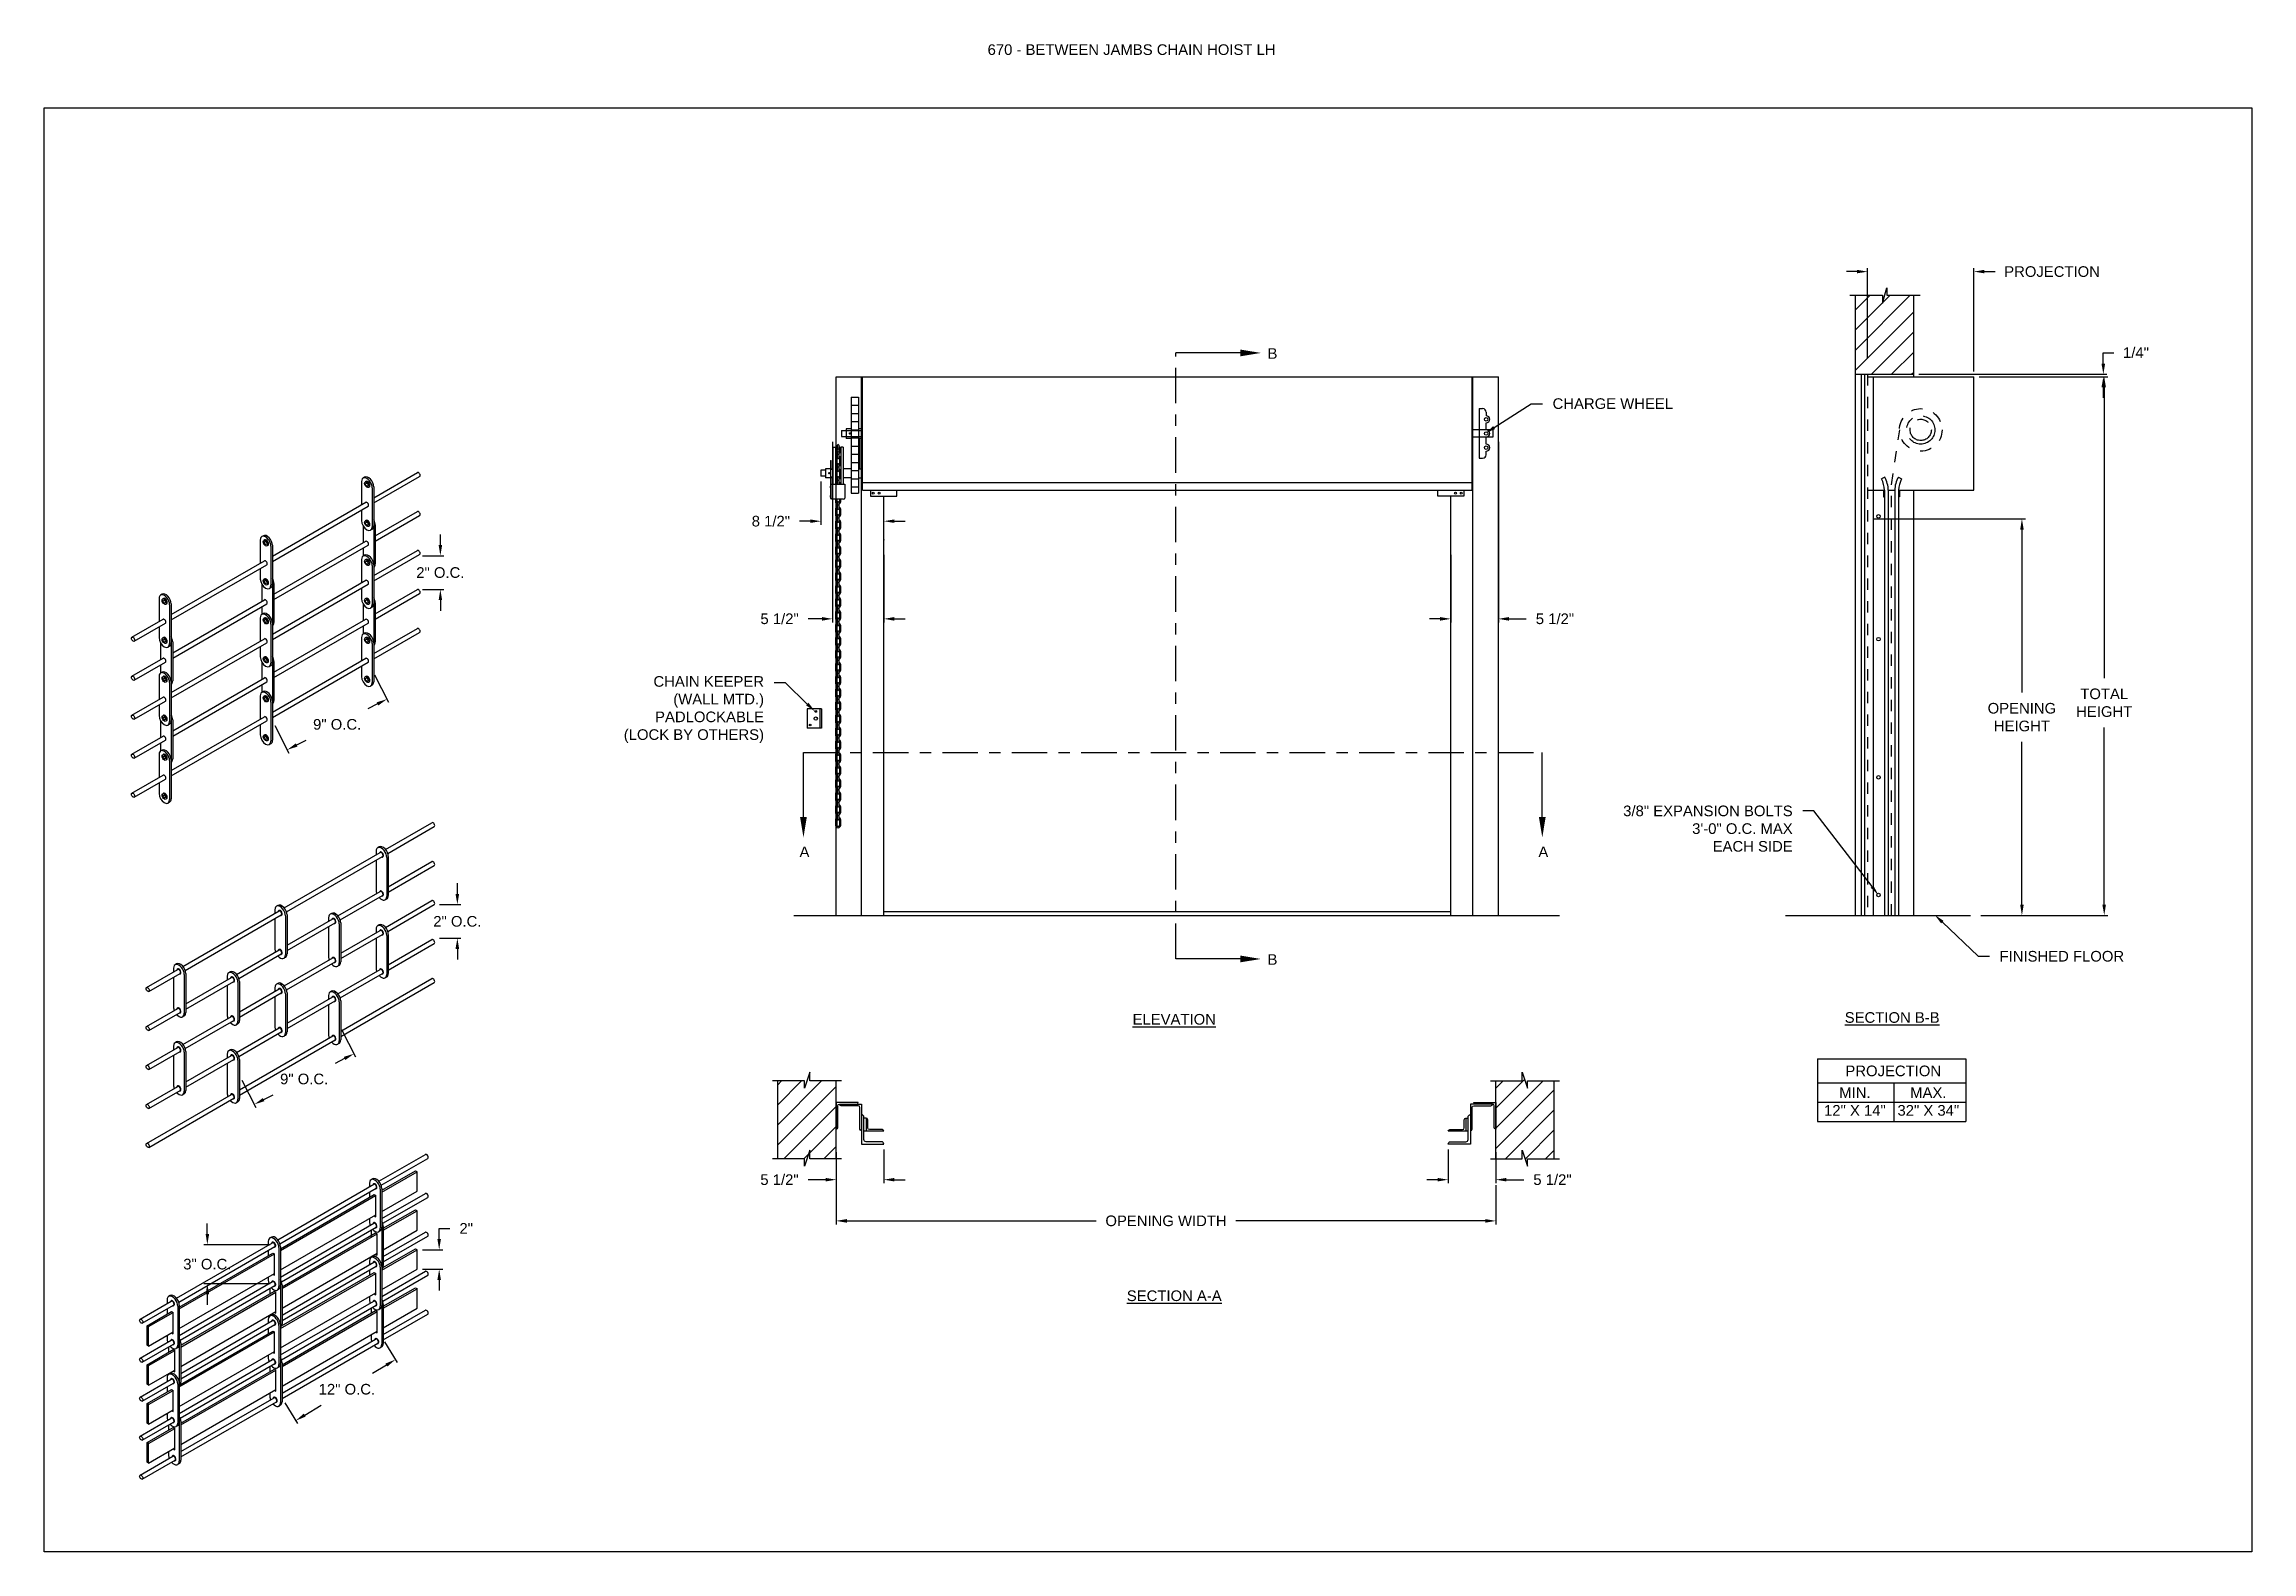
# Model space of a CAD drawing. Header units: inches. Extents: x 169.6 to 213.8, y 195 to 266.5.
# Drawn here: x 169.62 to 189.09, y 214.74 to 228.03 of the extents above; entities that cross this region are included whole.
import ezdxf
from ezdxf import colors
from ezdxf.entities.mleader import LeaderData, LeaderLine
from ezdxf.math import Vec2, Vec3

# ---------------------------------------------------------------- set-up
doc = ezdxf.new("R2010")
doc.units = ezdxf.units.IN
doc.header["$LTSCALE"] = 0.25
doc.header["$MEASUREMENT"] = 0
for name, pattern in [('CENTER', [2, 1.25, -0.25, 0.25, -0.25]), ('HIDDEN', [0.375, 0.25, -0.125]), ('HIDDEN2', [0.1875, 0.125, -0.0625])]:
    doc.linetypes.add(name, pattern=pattern)
for name, color, linetype in [('ANNOTATIONS', 1, 'Continuous'), ('CHAIN HOIST LH', 7, 'Continuous'), ('DETAILS', 4, 'Continuous'), ('SECTION CUTS', 6, 'CENTER')]:
    doc.layers.add(name, color=color, linetype=linetype)
doc.styles.add('ARIAL', font='arial.ttf', dxfattribs={"height": 0.09375})
doc.styles.get("Standard").update_dxf_attribs({"font": 'romans.shx'})
doc.dimstyles.new('STANDARD$0', dxfattribs={"dimtxt": 0.09375, "dimasz": 0.09375, "dimexe": 0.03125, "dimexo": 0.046875, "dimgap": 0.09, "dimtad": 0, "dimtih": 1, "dimtoh": 1, "dimdec": 4, "dimzin": 0, "dimdsep": 46, "dimtxsty": 'ARIAL', "dimcen": 0.09, "dimadec": 0, "dimazin": 0, "dimtfac": 1, "dimtdec": 4, "dimtofl": 0, "dimtmove": 0, "dimatfit": 1, "dimfxl": 1, "dimtolj": 1, "dimtzin": 0, "dimarcsym": 0})
pattern_1 = [(45, (-17.07342, -36.35663), (-0.08838835, 0.08838835), [])]

msp = doc.modelspace()

# ---------------------------------------------------------------- texts
at = {"layer": 'ANNOTATIONS', "insert": (177.94044, 228.02965), "char_height": 0.09375, "width": 4.6220629, "attachment_point": 1, "line_spacing_factor": 0.86134, "style": 'ARIAL'}
msp.add_mtext('670 - BETWEEN JAMBS CHAIN HOIST LH', dxfattribs=at)
at = {"layer": 'ANNOTATIONS', "char_height": 0.09375, "attachment_point": 2, "style": 'ARIAL'}
for s, insert, width in [('{\\LELEVATION}', (179.58646, 219.47864), 3.0834986), ('{\\LSECTION B-B}', (185.91787, 219.4946), 1.3823677), ('{\\LSECTION A-A}', (179.58646, 217.04081), 1.3823677)]:
    msp.add_mtext(s, dxfattribs=dict(at, insert=insert, width=width))
for s, width, insert in [('PROJECTION ', 1.7594917, (185.92738, 219.02366)), ('MIN.\\P12" X 14" ', 0.6711642, (185.58926, 218.83167)), ('MAX.\\P32" X 34"', 0.6567117, (186.23669, 218.83167))]:
    msp.add_mtext_dynamic_manual_height_columns(s, width=width, gutter_width=1.36268, heights=[0], dxfattribs=dict(at, insert=insert))
at = {"layer": 'SECTION CUTS', "style": 'ARIAL'}
for s, p in [('B', (180.40913, 225.25638)), ('A', (176.2818, 220.86169)), ('A', (182.79775, 220.86169)), ('B', (180.40913, 219.91218))]:
    msp.add_text(s, height=0.09375, dxfattribs=at).set_placement(p)

# ---------------------------------------------------------------- blocks, each defined once
blk = doc.blocks.new('*D41')
at = {"layer": 'ANNOTATIONS', "color": 0, "lineweight": -2, "transparency": 16777216}
for p, q in [((185.748, 223.845), (187.094, 223.845)), ((187.062, 223.751), (187.062, 222.314)), ((187.062, 220.442), (187.062, 221.879)), ((186.701, 220.348), (187.094, 220.348))]:
    blk.add_line(p, q, dxfattribs=at)
at = {"layer": 'ANNOTATIONS', "color": 0, "transparency": 16777216}
for points in [[(187.047, 223.751), (187.078, 223.751), (187.062, 223.845)], [(187.047, 220.442), (187.078, 220.442), (187.062, 220.348)]]:
    blk.add_solid(points, dxfattribs=at)
at = {"layer": 'defpoints', "color": 0, "transparency": 16777216}
for p in [(185.701, 223.845), (187.062, 223.845), (186.654, 220.348)]:
    blk.add_point(p, dxfattribs=at)
at = {"layer": 'ANNOTATIONS', "color": 0, "transparency": 16777216, "insert": (187.062, 222.096), "char_height": 0.09375, "attachment_point": 5, "style": 'ARIAL'}
blk.add_mtext('\\A1;OPENING \\PHEIGHT', dxfattribs=at)
blk = doc.blocks.new('*D42')
at = {"layer": 'ANNOTATIONS', "color": 0, "lineweight": -2, "transparency": 16777216}
for p, q in [((186.686, 225.098), (187.819, 225.098)), ((187.788, 225.004), (187.788, 222.441)), ((187.788, 220.442), (187.788, 222.006)), ((186.701, 220.348), (187.819, 220.348))]:
    blk.add_line(p, q, dxfattribs=at)
at = {"layer": 'ANNOTATIONS', "color": 0, "transparency": 16777216}
for points in [[(187.772, 225.004), (187.803, 225.004), (187.788, 225.098)], [(187.772, 220.442), (187.803, 220.442), (187.788, 220.348)]]:
    blk.add_solid(points, dxfattribs=at)
at = {"layer": 'defpoints', "color": 0, "transparency": 16777216}
for p in [(186.639, 225.098), (186.654, 220.348), (187.788, 220.348)]:
    blk.add_point(p, dxfattribs=at)
at = {"layer": 'ANNOTATIONS', "color": 0, "transparency": 16777216, "insert": (187.788, 222.223), "char_height": 0.0938, "attachment_point": 5, "style": 'ARIAL'}
blk.add_mtext('\\A1;TOTAL\\PHEIGHT', dxfattribs=at)
blk = doc.blocks.new('*D34')
at = {"layer": 'ANNOTATIONS', "color": 0, "lineweight": -2, "transparency": 16777216}
for p, q in [((185.701, 225.26), (185.701, 226.057)), ((186.639, 225.145), (186.639, 226.057)), ((185.607, 226.025), (185.514, 226.025)), ((186.732, 226.025), (186.826, 226.025))]:
    blk.add_line(p, q, dxfattribs=at)
at = {"layer": 'ANNOTATIONS', "color": 0, "transparency": 16777216}
for points in [[(185.607, 226.041), (185.607, 226.01), (185.701, 226.025)], [(186.732, 226.041), (186.732, 226.01), (186.639, 226.025)]]:
    blk.add_solid(points, dxfattribs=at)
at = {"layer": 'defpoints', "color": 0, "transparency": 16777216}
for p in [(186.639, 226.025), (185.701, 225.213), (186.639, 225.098)]:
    blk.add_point(p, dxfattribs=at)
at = {"layer": 'ANNOTATIONS', "color": 0, "transparency": 16777216, "insert": (187.328, 226.025), "char_height": 0.09375, "attachment_point": 5, "style": 'ARIAL'}
blk.add_mtext('\\A1;PROJECTION', dxfattribs=at)
blk = doc.blocks.new('*D35')
at = {"layer": 'ANNOTATIONS', "color": 0, "lineweight": -2, "transparency": 16777216}
for p, q in [((176.605, 218.26), (176.605, 217.986)), ((177.025, 218.285), (177.025, 217.986)), ((176.511, 218.017), (176.358, 218.017)), ((177.119, 218.017), (177.212, 218.017))]:
    blk.add_line(p, q, dxfattribs=at)
at = {"layer": 'ANNOTATIONS', "color": 0, "transparency": 16777216}
for points in [[(176.511, 218.033), (176.511, 218.002), (176.605, 218.017)], [(177.119, 218.033), (177.119, 218.002), (177.025, 218.017)]]:
    blk.add_solid(points, dxfattribs=at)
at = {"layer": 'defpoints', "color": 0, "transparency": 16777216}
for p in [(176.605, 218.307), (177.025, 218.332), (176.605, 218.017)]:
    blk.add_point(p, dxfattribs=at)
at = {"layer": 'ANNOTATIONS', "color": 0, "transparency": 16777216, "insert": (176.105, 218.017), "char_height": 0.0938, "attachment_point": 5, "style": 'ARIAL'}
blk.add_mtext('\\A1;5 1/2"', dxfattribs=at)
blk = doc.blocks.new('*D36')
at = {"layer": 'ANNOTATIONS', "color": 0, "lineweight": -2, "transparency": 16777216}
for p, q in [((187.78, 225.214), (187.78, 225.31)), ((187.78, 225.31), (187.874, 225.31)), ((186.154, 225.12), (187.811, 225.12)), ((186.686, 225.098), (187.811, 225.098)), ((187.78, 225.004), (187.78, 224.911))]:
    blk.add_line(p, q, dxfattribs=at)
at = {"layer": 'ANNOTATIONS', "color": 0, "transparency": 16777216}
for points in [[(187.764, 225.214), (187.796, 225.214), (187.78, 225.12)], [(187.764, 225.004), (187.796, 225.004), (187.78, 225.098)]]:
    blk.add_solid(points, dxfattribs=at)
at = {"layer": 'defpoints', "color": 0, "transparency": 16777216}
for p in [(186.107, 225.12), (186.639, 225.098), (187.78, 225.12)]:
    blk.add_point(p, dxfattribs=at)
at = {"layer": 'ANNOTATIONS', "color": 0, "transparency": 16777216, "insert": (188.068, 225.31), "char_height": 0.0938, "attachment_point": 5, "style": 'ARIAL'}
blk.add_mtext('\\A1;1/4"', dxfattribs=at)
blk = doc.blocks.new('*D37')
at = {"layer": 'ANNOTATIONS', "color": 0, "lineweight": -2, "transparency": 16777216}
for p, q in [((182.002, 218.285), (182.002, 217.986)), ((182.422, 218.26), (182.422, 217.986)), ((181.909, 218.017), (181.815, 218.017)), ((182.516, 218.017), (182.669, 218.017))]:
    blk.add_line(p, q, dxfattribs=at)
at = {"layer": 'ANNOTATIONS', "color": 0, "transparency": 16777216}
for points in [[(181.909, 218.033), (181.909, 218.002), (182.002, 218.017)], [(182.516, 218.033), (182.516, 218.002), (182.422, 218.017)]]:
    blk.add_solid(points, dxfattribs=at)
at = {"layer": 'defpoints', "color": 0, "transparency": 16777216}
for p in [(182.002, 218.332), (182.422, 218.307), (182.422, 218.017)]:
    blk.add_point(p, dxfattribs=at)
at = {"layer": 'ANNOTATIONS', "color": 0, "transparency": 16777216, "insert": (182.922, 218.017), "char_height": 0.0938, "attachment_point": 5, "style": 'ARIAL'}
blk.add_mtext('\\A1;5 1/2"', dxfattribs=at)
blk = doc.blocks.new('*D38')
at = {"layer": 'ANNOTATIONS', "color": 0, "lineweight": -2, "transparency": 16777216}
for p, q in [((176.572, 224.525), (176.572, 222.932)), ((177.025, 223.529), (177.025, 222.932)), ((176.479, 222.963), (176.359, 222.963)), ((177.119, 222.963), (177.212, 222.963))]:
    blk.add_line(p, q, dxfattribs=at)
at = {"layer": 'ANNOTATIONS', "color": 0, "transparency": 16777216}
for points in [[(176.479, 222.979), (176.479, 222.947), (176.572, 222.963)], [(177.119, 222.979), (177.119, 222.947), (177.025, 222.963)]]:
    blk.add_solid(points, dxfattribs=at)
at = {"layer": 'defpoints', "color": 0, "transparency": 16777216}
for p in [(176.572, 224.572), (177.025, 223.576), (176.572, 222.963)]:
    blk.add_point(p, dxfattribs=at)
at = {"layer": 'ANNOTATIONS', "color": 0, "transparency": 16777216, "insert": (176.106, 222.963), "char_height": 0.0938, "attachment_point": 5, "style": 'ARIAL'}
blk.add_mtext('\\A1;5 1/2"', dxfattribs=at)
blk = doc.blocks.new('*D39')
at = {"layer": 'ANNOTATIONS', "color": 0, "lineweight": -2, "transparency": 16777216}
for p, q in [((182.445, 224.525), (182.445, 222.932)), ((182.025, 223.529), (182.025, 222.932)), ((181.931, 222.963), (181.837, 222.963)), ((182.539, 222.963), (182.691, 222.963))]:
    blk.add_line(p, q, dxfattribs=at)
at = {"layer": 'ANNOTATIONS', "color": 0, "transparency": 16777216}
for points in [[(181.931, 222.979), (181.931, 222.947), (182.025, 222.963)], [(182.539, 222.979), (182.539, 222.947), (182.445, 222.963)]]:
    blk.add_solid(points, dxfattribs=at)
at = {"layer": 'defpoints', "color": 0, "transparency": 16777216}
for p in [(182.445, 224.572), (182.025, 223.576), (182.445, 222.963)]:
    blk.add_point(p, dxfattribs=at)
at = {"layer": 'ANNOTATIONS', "color": 0, "transparency": 16777216, "insert": (182.944, 222.963), "char_height": 0.0938, "attachment_point": 5, "style": 'ARIAL'}
blk.add_mtext('\\A1;5 1/2"', dxfattribs=at)
blk = doc.blocks.new('*D40')
at = {"layer": 'ANNOTATIONS', "color": 0, "lineweight": -2, "transparency": 16777216}
for p, q in [((176.605, 218.115), (176.605, 217.623)), ((182.422, 217.97), (182.422, 217.623)), ((176.699, 217.654), (178.897, 217.654)), ((182.329, 217.654), (180.13, 217.654))]:
    blk.add_line(p, q, dxfattribs=at)
at = {"layer": 'ANNOTATIONS', "color": 0, "transparency": 16777216}
for points in [[(176.699, 217.67), (176.699, 217.638), (176.605, 217.654)], [(182.329, 217.67), (182.329, 217.638), (182.422, 217.654)]]:
    blk.add_solid(points, dxfattribs=at)
at = {"layer": 'defpoints', "color": 0, "transparency": 16777216}
for p in [(176.605, 218.162), (182.422, 218.017), (182.422, 217.654)]:
    blk.add_point(p, dxfattribs=at)
at = {"layer": 'ANNOTATIONS', "color": 0, "transparency": 16777216, "insert": (179.514, 217.654), "char_height": 0.09375, "attachment_point": 5, "style": 'ARIAL'}
blk.add_mtext('\\A1;OPENING WIDTH', dxfattribs=at)
blk = doc.blocks.new('*D70')
at = {"layer": 'ANNOTATIONS', "color": 0, "lineweight": -2, "transparency": 16777216}
for p, q in [((176.47, 224.175), (176.47, 223.793)), ((176.376, 223.824), (176.282, 223.824)), ((177.025, 223.723), (177.025, 223.856)), ((177.119, 223.824), (177.212, 223.824))]:
    blk.add_line(p, q, dxfattribs=at)
at = {"layer": 'ANNOTATIONS', "color": 0, "transparency": 16777216}
for points in [[(176.376, 223.84), (176.376, 223.809), (176.47, 223.824)], [(177.119, 223.84), (177.119, 223.809), (177.025, 223.824)]]:
    blk.add_solid(points, dxfattribs=at)
at = {"layer": 'defpoints', "color": 0, "transparency": 16777216}
for p in [(176.47, 224.221), (176.47, 223.824), (177.025, 223.676)]:
    blk.add_point(p, dxfattribs=at)
at = {"layer": 'ANNOTATIONS', "color": 0, "transparency": 16777216, "insert": (176.029, 223.824), "char_height": 0.0938, "attachment_point": 5, "style": 'ARIAL'}
blk.add_mtext('\\A1;8 1/2"', dxfattribs=at)
blk = doc.blocks.new('*D114')
at = {"layer": 'ANNOTATIONS', "color": 0, "lineweight": -2, "transparency": 16777216}
for p, q in [((172.534, 222.47), (172.658, 222.227)), ((172.56, 222.213), (172.476, 222.17)), ((171.655, 222.023), (171.778, 221.78)), ((171.847, 221.851), (171.931, 221.893))]:
    blk.add_line(p, q, dxfattribs=at)
at = {"layer": 'ANNOTATIONS', "color": 0, "transparency": 16777216}
for points in [[(172.553, 222.227), (172.567, 222.199), (172.643, 222.255)], [(171.84, 221.865), (171.854, 221.837), (171.764, 221.808)]]:
    blk.add_solid(points, dxfattribs=at)
at = {"layer": 'defpoints', "color": 0, "transparency": 16777216}
for p in [(172.513, 222.512), (172.643, 222.255), (171.633, 222.065)]:
    blk.add_point(p, dxfattribs=at)
at = {"layer": 'ANNOTATIONS', "color": 0, "transparency": 16777216, "insert": (172.204, 222.032), "char_height": 0.09375, "attachment_point": 5, "style": 'ARIAL'}
blk.add_mtext('\\A1;9" O.C.', dxfattribs=at)
blk = doc.blocks.new('*D115')
at = {"layer": 'ANNOTATIONS', "color": 0, "lineweight": -2, "transparency": 16777216}
for p, q in [((172.958, 223.52), (173.146, 223.52)), ((173.114, 223.613), (173.114, 223.707)), ((172.958, 223.222), (173.146, 223.222)), ((173.114, 223.129), (173.114, 223.035))]:
    blk.add_line(p, q, dxfattribs=at)
at = {"layer": 'ANNOTATIONS', "color": 0, "transparency": 16777216}
for points in [[(173.099, 223.613), (173.13, 223.613), (173.114, 223.52)], [(173.099, 223.129), (173.13, 223.129), (173.114, 223.222)]]:
    blk.add_solid(points, dxfattribs=at)
at = {"layer": 'defpoints', "color": 0, "transparency": 16777216}
for p in [(172.911, 223.52), (173.114, 223.52), (172.911, 223.222)]:
    blk.add_point(p, dxfattribs=at)
at = {"layer": 'ANNOTATIONS', "color": 0, "transparency": 16777216, "insert": (173.114, 223.371), "char_height": 0.09375, "attachment_point": 5, "style": 'ARIAL'}
blk.add_mtext('\\A1;2" O.C.', dxfattribs=at)
blk = doc.blocks.new('*D116')
at = {"layer": 'ANNOTATIONS', "color": 0, "lineweight": -2, "transparency": 16777216}
for p, q in [((172.243, 219.343), (172.367, 219.1)), ((172.269, 219.086), (172.185, 219.043)), ((171.364, 218.896), (171.487, 218.653)), ((171.556, 218.724), (171.64, 218.766))]:
    blk.add_line(p, q, dxfattribs=at)
at = {"layer": 'ANNOTATIONS', "color": 0, "transparency": 16777216}
for points in [[(172.262, 219.1), (172.276, 219.072), (172.352, 219.128)], [(171.549, 218.738), (171.563, 218.71), (171.473, 218.681)]]:
    blk.add_solid(points, dxfattribs=at)
at = {"layer": 'defpoints', "color": 0, "transparency": 16777216}
for p in [(172.222, 219.385), (172.352, 219.128), (171.342, 218.938)]:
    blk.add_point(p, dxfattribs=at)
at = {"layer": 'ANNOTATIONS', "color": 0, "transparency": 16777216, "insert": (171.913, 218.905), "char_height": 0.09375, "attachment_point": 5, "style": 'ARIAL'}
blk.add_mtext('\\A1;9" O.C.', dxfattribs=at)
blk = doc.blocks.new('*D117')
at = {"layer": 'ANNOTATIONS', "color": 0, "lineweight": -2, "transparency": 16777216}
for p, q in [((173.264, 220.538), (173.264, 220.631)), ((173.108, 220.444), (173.295, 220.444)), ((173.108, 220.147), (173.295, 220.147)), ((173.264, 220.053), (173.264, 219.959))]:
    blk.add_line(p, q, dxfattribs=at)
at = {"layer": 'ANNOTATIONS', "color": 0, "transparency": 16777216}
for points in [[(173.248, 220.538), (173.28, 220.538), (173.264, 220.444)], [(173.248, 220.053), (173.28, 220.053), (173.264, 220.147)]]:
    blk.add_solid(points, dxfattribs=at)
at = {"layer": 'defpoints', "color": 0, "transparency": 16777216}
for p in [(173.061, 220.444), (173.264, 220.444), (173.061, 220.147)]:
    blk.add_point(p, dxfattribs=at)
at = {"layer": 'ANNOTATIONS', "color": 0, "transparency": 16777216, "insert": (173.264, 220.295), "char_height": 0.09375, "attachment_point": 5, "style": 'ARIAL'}
blk.add_mtext('\\A1;2" O.C.', dxfattribs=at)
blk = doc.blocks.new('*D118')
at = {"layer": 'ANNOTATIONS', "color": 0, "lineweight": -2, "transparency": 16777216}
for p, q in [((172.622, 216.588), (172.734, 216.405)), ((172.638, 216.382), (172.516, 216.307)), ((171.742, 216.049), (171.855, 215.866)), ((171.918, 215.941), (172.064, 216.03))]:
    blk.add_line(p, q, dxfattribs=at)
at = {"layer": 'ANNOTATIONS', "color": 0, "transparency": 16777216}
for points in [[(172.63, 216.396), (172.646, 216.369), (172.718, 216.431)], [(171.91, 215.955), (171.926, 215.928), (171.838, 215.892)]]:
    blk.add_solid(points, dxfattribs=at)
at = {"layer": 'defpoints', "color": 0, "transparency": 16777216}
for p in [(172.598, 216.628), (172.718, 216.431), (171.718, 216.089)]:
    blk.add_point(p, dxfattribs=at)
at = {"layer": 'ANNOTATIONS', "color": 0, "transparency": 16777216, "insert": (172.29, 216.169), "char_height": 0.09375, "attachment_point": 5, "style": 'ARIAL'}
blk.add_mtext('\\A1;12" O.C.', dxfattribs=at)
blk = doc.blocks.new('*D119')
at = {"layer": 'ANNOTATIONS', "color": 0, "lineweight": -2, "transparency": 16777216}
for p, q in [((173.104, 217.494), (173.104, 217.588)), ((173.104, 217.588), (173.198, 217.588)), ((172.956, 217.4), (173.135, 217.4)), ((172.956, 217.228), (173.135, 217.228)), ((173.104, 217.134), (173.104, 217.04))]:
    blk.add_line(p, q, dxfattribs=at)
at = {"layer": 'ANNOTATIONS', "color": 0, "transparency": 16777216}
for points in [[(173.088, 217.494), (173.119, 217.494), (173.104, 217.4)], [(173.088, 217.134), (173.119, 217.134), (173.104, 217.228)]]:
    blk.add_solid(points, dxfattribs=at)
at = {"layer": 'defpoints', "color": 0, "transparency": 16777216}
for p in [(172.909, 217.4), (173.104, 217.4), (172.909, 217.228)]:
    blk.add_point(p, dxfattribs=at)
at = {"layer": 'ANNOTATIONS', "color": 0, "transparency": 16777216, "insert": (173.342, 217.588), "char_height": 0.0938, "attachment_point": 5, "style": 'ARIAL'}
blk.add_mtext('\\A1;2"', dxfattribs=at)
blk = doc.blocks.new('*D120')
at = {"layer": 'ANNOTATIONS', "color": 0, "lineweight": -2, "transparency": 16777216}
for p, q in [((171.059, 217.538), (171.059, 217.632)), ((171.614, 217.444), (171.028, 217.444)), ((171.614, 217.1), (171.028, 217.1)), ((171.059, 217.007), (171.059, 216.913))]:
    blk.add_line(p, q, dxfattribs=at)
at = {"layer": 'ANNOTATIONS', "color": 0, "transparency": 16777216}
for points in [[(171.044, 217.538), (171.075, 217.538), (171.059, 217.444)], [(171.044, 217.007), (171.075, 217.007), (171.059, 217.1)]]:
    blk.add_solid(points, dxfattribs=at)
at = {"layer": 'defpoints', "color": 0, "transparency": 16777216}
for p in [(171.661, 217.444), (171.059, 217.1), (171.661, 217.1)]:
    blk.add_point(p, dxfattribs=at)
at = {"layer": 'ANNOTATIONS', "color": 0, "transparency": 16777216, "insert": (171.059, 217.272), "char_height": 0.09375, "attachment_point": 5, "style": 'ARIAL'}
blk.add_mtext('\\A1;3" O.C.', dxfattribs=at)

# ---------------------------------------------------------------- dimensions: what is measured, and where the dimension line sits
at = {"layer": 'ANNOTATIONS'}
for base, p1, p2, text, picture, middle in [((186.63869, 226.02532), (185.70119, 225.21315), (186.63869, 225.0981), 'PROJECTION', '*D34', (187.3278, 226.02532)), ((182.44491, 222.9629), (182.02484, 223.57628), (182.44491, 224.57215), '5 1/2"', '*D39', (182.9437, 222.9629)), ((182.42241, 218.01734), (182.00234, 218.33176), (182.42241, 218.30663), '5 1/2"', '*D37', (182.92241, 218.01734)), ((182.42241, 217.65388), (176.60477, 218.162), (182.42241, 218.01734), 'OPENING WIDTH', '*D40', (179.51359, 217.65388))]:
    dim = msp.add_linear_dim(base=base, p1=p1, p2=p2, text=text, dimstyle='STANDARD$0', dxfattribs=at)
    dim.commit()
    dim.dimension.update_dxf_attribs({"geometry": picture, "text_midpoint": middle, "dimtype": 160})
for base, p1, p2, angle, text, picture, middle, dimtype in [((187.77994, 225.12032), (186.63869, 225.0981), (186.10744, 225.12032), 90, '1/4"', '*D36', (188.06777, 225.30961), 160), ((187.78775, 220.3481), (186.63869, 225.0981), (186.65431, 220.3481), 90, 'TOTAL\\PHEIGHT', '*D42', (187.78775, 222.2231), 160), ((176.57241, 222.9629), (177.02484, 223.57628), (176.57241, 224.57215), 180, '5 1/2"', '*D38', (176.10598, 222.9629), 160), ((176.46974, 223.82442), (177.02484, 223.67628), (176.46974, 224.22146), 180, '8 1/2"', '*D70', (176.02907, 223.82442), 160), ((176.60477, 218.01734), (177.02484, 218.33176), (176.60477, 218.30663), 180, '5 1/2"', '*D35', (176.10477, 218.01734), 160), ((172.71789, 216.43132), (171.71801, 216.08864), (172.59762, 216.62761), 31.49751, '12" O.C.', '*D118', (172.28974, 216.16897), 161)]:
    dim = msp.add_linear_dim(base=base, p1=p1, p2=p2, angle=angle, text=text, dimstyle='STANDARD$0', dxfattribs=at)
    dim.commit()
    dim.dimension.update_dxf_attribs({"geometry": picture, "text_midpoint": middle, "dimtype": dimtype})
for base, p1, p2, text, picture, middle in [((187.06226, 223.84474), (186.65431, 220.3481), (185.70119, 223.84474), 'OPENING \\PHEIGHT', '*D41', (187.06226, 222.09642)), ((173.11448, 223.51973), (172.91134, 223.22249), (172.91134, 223.51973), '2" O.C.', '*D115', (173.11448, 223.37111)), ((173.26391, 220.44379), (173.06078, 220.14655), (173.06078, 220.44379), '2" O.C.', '*D117', (173.26391, 220.29517)), ((171.05938, 217.10032), (171.66084, 217.44407), (171.66084, 217.10032), '3" O.C.', '*D120', (171.05938, 217.2722))]:
    dim = msp.add_linear_dim(base=base, p1=p1, p2=p2, angle=90, text=text, dimstyle='STANDARD$0', dxfattribs=at)
    dim.commit()
    dim.dimension.update_dxf_attribs({"geometry": picture, "text_midpoint": middle})
for p1, p2, distance, text, picture, middle in [((171.63343, 222.06467), (172.51304, 222.51177), -0.28764, '9" O.C.', '*D114', (172.20356, 222.03181)), ((171.34242, 218.93754), (172.22203, 219.38464), -0.28764, '9" O.C.', '*D116', (171.91256, 218.90468)), ((172.9091, 217.228), (172.9091, 217.40017), -0.19474, '2"', '*D119', (173.34226, 217.58767))]:
    dim = msp.add_aligned_dim(p1=p1, p2=p2, distance=distance, text=text, dimstyle='STANDARD$0', dxfattribs=at)
    dim.commit()
    dim.dimension.update_dxf_attribs({"geometry": picture, "text_midpoint": middle})

# ---------------------------------------------------------------- hatches: boundary and pattern name
at = {"layer": 'CHAIN HOIST LH', "linetype": 'Continuous'}
h = msp.add_hatch(dxfattribs=at)
h.set_pattern_fill('ANSI31', color=256, style=0)
h.set_pattern_definition([(45, (-16.52207, -36.35663), (-0.08838835, 0.08838835), [])])
h.paths.add_polyline_path([(186.10744, 225.08153), (186.10744, 225.81612), (185.87094, 225.81612), (185.87094, 225.88078), (185.83253, 225.74742), (185.83253, 225.81612), (185.59181, 225.81612), (185.59181, 225.26582)])
h.paths.add_polyline_path([(185.59181, 225.26582), (185.59181, 225.12032), (186.10744, 225.12032), (186.10744, 225.06776), (186.10744, 225.08153)])
at = {"layer": 'CHAIN HOIST LH'}
h = msp.add_hatch(dxfattribs=at)
h.set_pattern_fill('ANSI31', color=256, style=0)
h.set_pattern_definition(pattern_1)
h.paths.add_polyline_path([(176.32635, 218.82445), (176.32635, 218.88856), (176.08914, 218.88856), (176.08914, 218.20106), (176.32635, 218.20106), (176.32635, 218.13695), (176.37325, 218.27902), (176.37325, 218.20106), (176.60477, 218.20106), (176.60477, 218.88856), (176.37325, 218.88856), (176.37325, 218.96652)])
h = msp.add_hatch(dxfattribs=at)
h.set_pattern_fill('ANSI31', color=256, style=0)
h.set_pattern_definition(pattern_1)
h.paths.add_polyline_path([(182.70083, 218.82445), (182.70083, 218.88856), (182.93803, 218.88856), (182.93803, 218.20106), (182.70083, 218.20106), (182.70083, 218.13695), (182.65393, 218.27902), (182.65393, 218.20106), (182.42241, 218.20106), (182.42241, 218.88856), (182.65393, 218.88856), (182.65393, 218.96652)])

# ---------------------------------------------------------------- linework, layer by layer
at = {"layer": 'ANNOTATIONS'}
for p, q in [((185.25869, 219.08309), (185.25869, 218.53172)), ((185.25869, 219.08309), (186.56646, 219.08309)), ((186.56646, 219.08309), (186.56646, 218.53172)), ((185.25869, 218.87162), (186.56646, 218.87162)), ((185.93154, 218.87162), (185.93154, 218.53172)), ((185.25869, 218.70167), (186.56646, 218.70167)), ((185.25869, 218.53172), (186.56646, 218.53172))]:
    msp.add_line(p, q, dxfattribs=at)
at = {"layer": 'CHAIN HOIST LH', "linetype": 'Continuous'}
for p, q in [((185.83253, 225.74742), (185.87094, 225.88078)), ((185.87094, 225.88078), (185.87094, 225.81612)), ((185.54543, 225.81612), (185.83253, 225.81612)), ((185.59181, 225.81612), (185.59181, 220.3481)), ((185.83253, 225.81612), (185.83253, 225.74742)), ((185.87094, 225.81612), (186.16613, 225.81612)), ((186.10744, 225.0981), (186.10744, 225.81612)), ((176.60477, 220.3481), (176.60477, 225.0981)), ((176.60477, 225.0981), (182.44491, 225.0981)), ((176.82946, 220.3481), (176.82946, 225.0981)), ((176.83734, 224.0981), (176.83734, 225.0981)), ((182.21234, 224.0981), (182.21234, 225.0981)), ((182.22022, 220.3481), (182.22022, 225.0981)), ((182.44491, 220.3481), (182.44491, 225.0981)), ((185.59181, 225.12032), (186.10744, 225.12032)), ((185.64571, 225.12032), (185.64571, 220.3481)), ((185.67341, 225.12032), (185.67341, 220.3481)), ((185.70119, 225.0981), (186.63869, 225.0981)), ((185.75396, 224.0981), (185.75396, 225.0981)), ((186.63869, 224.0981), (186.63869, 225.0981)), ((182.27484, 224.81685), (182.27484, 224.37935)), ((182.27484, 224.81685), (182.30609, 224.81685)), ((182.33734, 224.7856), (182.33734, 224.75435)), ((182.33734, 224.62935), (182.33734, 224.69185)), ((176.8139, 224.28672), (176.8139, 224.55458)), ((182.39984, 224.62935), (182.21234, 224.62935)), ((182.21234, 224.56685), (182.39984, 224.56685)), ((182.33734, 224.50435), (182.33734, 224.56685)), ((182.39984, 224.56685), (182.39984, 224.62935)), ((182.27484, 224.37935), (182.30609, 224.37935)), ((182.33734, 224.4106), (182.33734, 224.44185)), ((182.21234, 224.16391), (176.83734, 224.16391)), ((185.85171, 224.21369), (185.8228, 224.19671)), ((185.97254, 224.21369), (186.00145, 224.19671)), ((176.83734, 224.0981), (182.21234, 224.0981)), ((176.90798, 224.0981), (176.90798, 224.04568)), ((176.90798, 224.04568), (177.13878, 224.04568)), ((177.02484, 220.3481), (177.02484, 224.04568)), ((177.13878, 224.04568), (177.13878, 224.0981)), ((181.91089, 224.04568), (181.91089, 224.0981)), ((182.1417, 224.04568), (181.91089, 224.04568)), ((182.02484, 220.3481), (182.02484, 224.04568)), ((182.1417, 224.0981), (182.1417, 224.04568)), ((185.70119, 224.0981), (185.84963, 224.0981)), ((185.75152, 224.0981), (185.75152, 220.3481)), ((185.84181, 224.0981), (185.84181, 224.0396)), ((185.84181, 224.0396), (185.84963, 224.0396)), ((185.84963, 224.0981), (185.84963, 220.3481)), ((185.88315, 224.0981), (185.9411, 224.0981)), ((185.88315, 224.0981), (185.88315, 220.3481)), ((185.9411, 224.0981), (185.9411, 220.3481)), ((185.97463, 224.0981), (186.63869, 224.0981)), ((185.97463, 224.0981), (185.97463, 220.3481)), ((185.98244, 224.0396), (185.97463, 224.0396)), ((185.98244, 224.0981), (185.98244, 224.0396)), ((186.10744, 220.3481), (186.10744, 224.0981)), ((176.35026, 222.17013), (176.35026, 221.99826)), ((176.47526, 222.17013), (176.35026, 222.17013)), ((176.45964, 222.17013), (176.45964, 221.99826)), ((176.47526, 222.17013), (176.47526, 221.99826)), ((176.47526, 221.99826), (176.35026, 221.99826)), ((184.97621, 220.3481), (186.60744, 220.3481)), ((176.32635, 218.88856), (176.04227, 218.88856)), ((176.37325, 218.96652), (176.32635, 218.82445)), ((176.32635, 218.82445), (176.32635, 218.88856)), ((176.37325, 218.88856), (176.37325, 218.96652)), ((176.65164, 218.88856), (176.37325, 218.88856)), ((182.37553, 218.88856), (182.65393, 218.88856)), ((182.65393, 218.88856), (182.65393, 218.96652)), ((182.65393, 218.96652), (182.70083, 218.82445)), ((182.70083, 218.82445), (182.70083, 218.88856)), ((182.70083, 218.88856), (182.98491, 218.88856)), ((176.82946, 218.68345), (176.82946, 218.33176)), ((182.19772, 218.68345), (182.19772, 218.33176)), ((176.86853, 218.56132), (176.849, 218.56132)), ((182.15864, 218.56132), (182.17818, 218.56132)), ((176.37325, 218.27902), (176.32635, 218.13695)), ((176.37325, 218.20106), (176.37325, 218.27902)), ((176.82946, 218.44899), (176.82946, 218.44899)), ((177.02484, 218.44409), (176.849, 218.44409)), ((177.02484, 218.44409), (177.02484, 218.44409)), ((182.00234, 218.44409), (182.00234, 218.44409)), ((182.19772, 218.44899), (182.19772, 218.44899)), ((182.65393, 218.20106), (182.65393, 218.27902)), ((182.65393, 218.27902), (182.70083, 218.13695)), ((176.32635, 218.20106), (176.04227, 218.20106)), ((176.32635, 218.13695), (176.32635, 218.20106)), ((176.65164, 218.20106), (176.37325, 218.20106)), ((182.37553, 218.20106), (182.65393, 218.20106)), ((182.70083, 218.20106), (182.98491, 218.20106)), ((182.70083, 218.13695), (182.70083, 218.20106))]:
    msp.add_line(p, q, dxfattribs=at)
at = {"layer": 'CHAIN HOIST LH', "linetype": 'HIDDEN2'}
msp.add_line((185.70119, 225.12032), (185.70119, 220.3481), dxfattribs=at)
at = {"layer": 'CHAIN HOIST LH'}
for p, q in [((176.73819, 224.91858), (176.73819, 224.07054)), ((176.73819, 224.91858), (176.80039, 224.91858)), ((176.80039, 224.91858), (176.80039, 224.07054)), ((176.73819, 224.84697), (176.80039, 224.84697)), ((176.73819, 224.77497), (176.80039, 224.77497)), ((176.73819, 224.70297), (176.80039, 224.70297)), ((176.61619, 224.46443), (176.61619, 224.49418)), ((176.62729, 224.49418), (176.62729, 224.46443)), ((176.65214, 224.62405), (176.83734, 224.62405)), ((176.65214, 224.62405), (176.65214, 224.57215)), ((176.65214, 224.57215), (176.83734, 224.57215)), ((176.69449, 224.63741), (176.69449, 224.55458)), ((176.73819, 224.63741), (176.69449, 224.63741)), ((176.73819, 224.55458), (176.69449, 224.55458)), ((176.73819, 224.63097), (176.80039, 224.63097)), ((176.73819, 224.55897), (176.80039, 224.55897)), ((176.83734, 224.63741), (176.80039, 224.63741)), ((176.83734, 224.55458), (176.80039, 224.55458)), ((176.5558, 224.35865), (176.56025, 224.35865)), ((176.5558, 224.35865), (176.5558, 224.02564)), ((176.56025, 224.29001), (176.56025, 224.35865)), ((176.5769, 224.47661), (176.59882, 224.47661)), ((176.5769, 224.47661), (176.5769, 224.15042)), ((176.59882, 224.47661), (176.59882, 224.15042)), ((176.60992, 224.45184), (176.59882, 224.45184)), ((176.60992, 224.45094), (176.59882, 224.45094)), ((176.60992, 224.35889), (176.59882, 224.35889)), ((176.60992, 224.358), (176.59882, 224.358)), ((176.60992, 224.46067), (176.60992, 224.44442)), ((176.60992, 224.37672), (176.60992, 224.35889)), ((176.60992, 224.358), (176.60992, 224.3303)), ((176.61619, 224.41271), (176.61619, 224.43909)), ((176.62729, 224.41271), (176.61619, 224.41271)), ((176.61619, 224.38205), (176.61619, 224.41181)), ((176.62729, 224.41181), (176.61619, 224.41181)), ((176.61619, 224.26793), (176.61619, 224.32497)), ((176.62729, 224.30098), (176.61619, 224.30098)), ((176.62729, 224.30008), (176.61619, 224.30008)), ((176.62729, 224.43909), (176.62729, 224.41271)), ((176.62729, 224.41181), (176.62729, 224.38205)), ((176.62729, 224.32497), (176.62729, 224.26793)), ((176.63357, 224.46067), (176.63357, 224.44442)), ((176.63357, 224.37672), (176.63357, 224.3303)), ((176.64466, 224.47661), (176.64466, 224.15042)), ((176.66659, 224.47661), (176.64466, 224.47661)), ((176.66659, 224.47661), (176.66659, 224.15042)), ((176.73819, 224.48697), (176.80039, 224.48697)), ((176.73819, 224.41497), (176.80039, 224.41497)), ((176.73819, 224.34297), (176.80039, 224.34297)), ((176.46974, 224.27336), (176.46974, 224.22146)), ((176.51209, 224.27336), (176.46974, 224.27336)), ((176.51209, 224.22146), (176.46974, 224.22146)), ((176.51209, 224.28672), (176.51209, 224.2081)), ((176.5558, 224.28672), (176.51209, 224.28672)), ((176.5558, 224.2081), (176.51209, 224.2081)), ((176.56025, 224.02797), (176.56025, 224.20481)), ((176.56025, 224.15042), (176.68057, 224.15042)), ((176.57, 224.28026), (176.5769, 224.28026)), ((176.57, 224.21456), (176.5769, 224.21456)), ((176.60992, 224.24477), (176.59882, 224.24477)), ((176.60992, 224.24387), (176.59882, 224.24387)), ((176.60992, 224.2626), (176.60992, 224.24477)), ((176.60992, 224.24387), (176.60992, 224.21618)), ((176.61619, 224.18446), (176.61619, 224.21085)), ((176.62729, 224.18446), (176.61619, 224.18446)), ((176.61619, 224.15381), (176.61619, 224.18356)), ((176.62729, 224.18356), (176.61619, 224.18356)), ((176.62729, 224.21085), (176.62729, 224.18446)), ((176.62729, 224.18356), (176.62729, 224.15381)), ((176.63357, 224.2626), (176.63357, 224.21618)), ((176.73819, 224.28672), (176.66659, 224.28672)), ((176.73819, 224.2081), (176.66659, 224.2081)), ((176.68057, 224.15042), (176.68057, 224.02797)), ((176.73819, 224.27097), (176.80039, 224.27097)), ((176.73819, 224.19897), (176.80039, 224.19897)), ((176.73819, 224.12697), (176.80039, 224.12697)), ((176.80039, 224.28672), (176.83734, 224.28672)), ((176.80039, 224.2081), (176.83734, 224.2081)), ((176.5558, 224.02564), (176.56025, 224.02564)), ((176.56025, 224.0274), (176.56025, 224.02564)), ((176.67082, 224.01822), (176.57, 224.01822)), ((176.59882, 224.01822), (176.59882, 223.99684)), ((176.59882, 223.92914), (176.59882, 223.91131)), ((176.60992, 223.91131), (176.59882, 223.91131)), ((176.59882, 223.91041), (176.59882, 223.88271)), ((176.60992, 223.91041), (176.59882, 223.91041)), ((176.60992, 224.01822), (176.60992, 223.99684)), ((176.60992, 223.92914), (176.60992, 223.91131)), ((176.60992, 223.91041), (176.60992, 223.88271)), ((176.61619, 223.96512), (176.61619, 223.9915)), ((176.62729, 223.96512), (176.61619, 223.96512)), ((176.62729, 223.96422), (176.61619, 223.96422)), ((176.61619, 223.93447), (176.61619, 223.96422)), ((176.62729, 223.9915), (176.62729, 223.96512)), ((176.62729, 223.96422), (176.62729, 223.93447)), ((176.63357, 224.01822), (176.63357, 223.99684)), ((176.63357, 223.92914), (176.63357, 223.88271)), ((176.64466, 223.99684), (176.64466, 224.01822)), ((176.64466, 223.88271), (176.64466, 223.92914)), ((176.73819, 224.07054), (176.80039, 224.07054)), ((176.59882, 223.81501), (176.59882, 223.79719)), ((176.60992, 223.79719), (176.59882, 223.79719)), ((176.59882, 223.79629), (176.59882, 223.76859)), ((176.60992, 223.79629), (176.59882, 223.79629)), ((176.60992, 223.81501), (176.60992, 223.79719)), ((176.60992, 223.79629), (176.60992, 223.76859)), ((176.61619, 223.851), (176.61619, 223.87738)), ((176.62729, 223.851), (176.61619, 223.851)), ((176.62729, 223.8501), (176.61619, 223.8501)), ((176.61619, 223.82034), (176.61619, 223.8501)), ((176.61619, 223.73688), (176.61619, 223.76326)), ((176.62729, 223.73688), (176.61619, 223.73688)), ((176.61619, 223.70622), (176.61619, 223.73598)), ((176.62729, 223.73598), (176.61619, 223.73598)), ((176.62729, 223.87738), (176.62729, 223.851)), ((176.62729, 223.8501), (176.62729, 223.82034)), ((176.62729, 223.76326), (176.62729, 223.73688)), ((176.62729, 223.73598), (176.62729, 223.70622)), ((176.63357, 223.81501), (176.63357, 223.76859)), ((176.64466, 223.76859), (176.64466, 223.81501)), ((176.59882, 223.70089), (176.59882, 223.68307)), ((176.60992, 223.68307), (176.59882, 223.68307)), ((176.59882, 223.68217), (176.59882, 223.65447)), ((176.60992, 223.68217), (176.59882, 223.68217)), ((176.59882, 223.58677), (176.59882, 223.56894)), ((176.60992, 223.56894), (176.59882, 223.56894)), ((176.60992, 223.56804), (176.59882, 223.56804)), ((176.59882, 223.56804), (176.59882, 223.54035)), ((176.60992, 223.70089), (176.60992, 223.68307)), ((176.60992, 223.68217), (176.60992, 223.65447)), ((176.60992, 223.58677), (176.60992, 223.56894)), ((176.60992, 223.56804), (176.60992, 223.54035)), ((176.61619, 223.62276), (176.61619, 223.64914)), ((176.62729, 223.62276), (176.61619, 223.62276)), ((176.62729, 223.62186), (176.61619, 223.62186)), ((176.61619, 223.5921), (176.61619, 223.62186)), ((176.61619, 223.50863), (176.61619, 223.53502)), ((176.62729, 223.64914), (176.62729, 223.62276)), ((176.62729, 223.62186), (176.62729, 223.5921)), ((176.62729, 223.53502), (176.62729, 223.50863)), ((176.63357, 223.70089), (176.63357, 223.65447)), ((176.63357, 223.58677), (176.63357, 223.54035)), ((176.64466, 223.65447), (176.64466, 223.70089)), ((176.64466, 223.54035), (176.64466, 223.58677)), ((176.59882, 223.47265), (176.59882, 223.45482)), ((176.60992, 223.45482), (176.59882, 223.45482)), ((176.60992, 223.45392), (176.59882, 223.45392)), ((176.59882, 223.45392), (176.59882, 223.42623)), ((176.59882, 223.35853), (176.59882, 223.3407)), ((176.60992, 223.3407), (176.59882, 223.3407)), ((176.60992, 223.3398), (176.59882, 223.3398)), ((176.59882, 223.3398), (176.59882, 223.3121)), ((176.60992, 223.47265), (176.60992, 223.45482)), ((176.60992, 223.45392), (176.60992, 223.42623)), ((176.60992, 223.35853), (176.60992, 223.3407)), ((176.60992, 223.3398), (176.60992, 223.3121)), ((176.62729, 223.50863), (176.61619, 223.50863)), ((176.61619, 223.47798), (176.61619, 223.50773)), ((176.62729, 223.50773), (176.61619, 223.50773)), ((176.61619, 223.39451), (176.61619, 223.42089)), ((176.62729, 223.39451), (176.61619, 223.39451)), ((176.61619, 223.36386), (176.61619, 223.39361)), ((176.62729, 223.39361), (176.61619, 223.39361)), ((176.62729, 223.50773), (176.62729, 223.47798)), ((176.62729, 223.42089), (176.62729, 223.39451)), ((176.62729, 223.39361), (176.62729, 223.36386)), ((176.63357, 223.47265), (176.63357, 223.42623)), ((176.63357, 223.35853), (176.63357, 223.3121)), ((176.64466, 223.42623), (176.64466, 223.47265)), ((176.64466, 223.3121), (176.64466, 223.35853)), ((176.59882, 223.2444), (176.59882, 223.22658)), ((176.60992, 223.22658), (176.59882, 223.22658)), ((176.60992, 223.22568), (176.59882, 223.22568)), ((176.59882, 223.22568), (176.59882, 223.19798)), ((176.59882, 223.13028), (176.59882, 223.11246)), ((176.60992, 223.2444), (176.60992, 223.22658)), ((176.60992, 223.22568), (176.60992, 223.19798)), ((176.60992, 223.13028), (176.60992, 223.11246)), ((176.61619, 223.28039), (176.61619, 223.30677)), ((176.62729, 223.28039), (176.61619, 223.28039)), ((176.62729, 223.27949), (176.61619, 223.27949)), ((176.61619, 223.24974), (176.61619, 223.27949)), ((176.61619, 223.16627), (176.61619, 223.19265)), ((176.62729, 223.16627), (176.61619, 223.16627)), ((176.61619, 223.13561), (176.61619, 223.16537)), ((176.62729, 223.16537), (176.61619, 223.16537)), ((176.62729, 223.30677), (176.62729, 223.28039)), ((176.62729, 223.27949), (176.62729, 223.24974)), ((176.62729, 223.19265), (176.62729, 223.16627)), ((176.62729, 223.16537), (176.62729, 223.13561)), ((176.63357, 223.2444), (176.63357, 223.19798)), ((176.63357, 223.13028), (176.63357, 223.08386)), ((176.64466, 223.19798), (176.64466, 223.2444)), ((176.64466, 223.08386), (176.64466, 223.13028)), ((176.60992, 223.11246), (176.59882, 223.11246)), ((176.59882, 223.11156), (176.59882, 223.08386)), ((176.60992, 223.11156), (176.59882, 223.11156)), ((176.59882, 223.01616), (176.59882, 222.99833)), ((176.60992, 222.99833), (176.59882, 222.99833)), ((176.59882, 222.99744), (176.59882, 222.96974)), ((176.60992, 222.99744), (176.59882, 222.99744)), ((176.60992, 223.11156), (176.60992, 223.08386)), ((176.60992, 223.01616), (176.60992, 222.99833)), ((176.60992, 222.99744), (176.60992, 222.96974)), ((176.61619, 223.05215), (176.61619, 223.07853)), ((176.62729, 223.05215), (176.61619, 223.05215)), ((176.62729, 223.05125), (176.61619, 223.05125)), ((176.61619, 223.02149), (176.61619, 223.05125)), ((176.61619, 222.93802), (176.61619, 222.96441)), ((176.62729, 222.93802), (176.61619, 222.93802)), ((176.62729, 222.93713), (176.61619, 222.93713)), ((176.61619, 222.90737), (176.61619, 222.93713)), ((176.62729, 223.07853), (176.62729, 223.05215)), ((176.62729, 223.05125), (176.62729, 223.02149)), ((176.62729, 222.96441), (176.62729, 222.93802)), ((176.62729, 222.93713), (176.62729, 222.90737)), ((176.63357, 223.01616), (176.63357, 222.96974)), ((176.64466, 222.96974), (176.64466, 223.01616)), ((176.59882, 222.90204), (176.59882, 222.88421)), ((176.60992, 222.88421), (176.59882, 222.88421)), ((176.59882, 222.88331), (176.59882, 222.85562)), ((176.60992, 222.88331), (176.59882, 222.88331)), ((176.59882, 222.78792), (176.59882, 222.77009)), ((176.60992, 222.77009), (176.59882, 222.77009)), ((176.59882, 222.76919), (176.59882, 222.74149)), ((176.60992, 222.76919), (176.59882, 222.76919)), ((176.60992, 222.90204), (176.60992, 222.88421)), ((176.60992, 222.88331), (176.60992, 222.85562)), ((176.60992, 222.78792), (176.60992, 222.77009)), ((176.60992, 222.76919), (176.60992, 222.74149)), ((176.61619, 222.8239), (176.61619, 222.85029)), ((176.62729, 222.8239), (176.61619, 222.8239)), ((176.61619, 222.79325), (176.61619, 222.823)), ((176.62729, 222.823), (176.61619, 222.823)), ((176.61619, 222.70978), (176.61619, 222.73616)), ((176.62729, 222.85029), (176.62729, 222.8239)), ((176.62729, 222.823), (176.62729, 222.79325)), ((176.62729, 222.73616), (176.62729, 222.70978)), ((176.63357, 222.90204), (176.63357, 222.85562)), ((176.63357, 222.78792), (176.63357, 222.74149)), ((176.64466, 222.85562), (176.64466, 222.90204)), ((176.64466, 222.74149), (176.64466, 222.78792)), ((176.59882, 222.6738), (176.59882, 222.65597)), ((176.60992, 222.65597), (176.59882, 222.65597)), ((176.59882, 222.65507), (176.59882, 222.62737)), ((176.60992, 222.65507), (176.59882, 222.65507)), ((176.59882, 222.55967), (176.59882, 222.54185)), ((176.60992, 222.54185), (176.59882, 222.54185)), ((176.59882, 222.54095), (176.59882, 222.51325)), ((176.60992, 222.54095), (176.59882, 222.54095)), ((176.60992, 222.6738), (176.60992, 222.65597)), ((176.60992, 222.65507), (176.60992, 222.62737)), ((176.60992, 222.55967), (176.60992, 222.54185)), ((176.60992, 222.54095), (176.60992, 222.51325)), ((176.62729, 222.70978), (176.61619, 222.70978)), ((176.62729, 222.70888), (176.61619, 222.70888)), ((176.61619, 222.67913), (176.61619, 222.70888)), ((176.61619, 222.59566), (176.61619, 222.62204)), ((176.62729, 222.59566), (176.61619, 222.59566)), ((176.62729, 222.59476), (176.61619, 222.59476)), ((176.61619, 222.565), (176.61619, 222.59476)), ((176.62729, 222.70888), (176.62729, 222.67913)), ((176.62729, 222.62204), (176.62729, 222.59566)), ((176.62729, 222.59476), (176.62729, 222.565)), ((176.63357, 222.6738), (176.63357, 222.62737)), ((176.63357, 222.55967), (176.63357, 222.51325)), ((176.64466, 222.62737), (176.64466, 222.6738)), ((176.64466, 222.51325), (176.64466, 222.55967)), ((176.59882, 222.44555), (176.59882, 222.42772)), ((176.60992, 222.42772), (176.59882, 222.42772)), ((176.59882, 222.42683), (176.59882, 222.39913)), ((176.60992, 222.42683), (176.59882, 222.42683)), ((176.60992, 222.44555), (176.60992, 222.42772)), ((176.60992, 222.42683), (176.60992, 222.39913)), ((176.61619, 222.48154), (176.61619, 222.50792)), ((176.62729, 222.48154), (176.61619, 222.48154)), ((176.61619, 222.45088), (176.61619, 222.48064)), ((176.62729, 222.48064), (176.61619, 222.48064)), ((176.61619, 222.36741), (176.61619, 222.3938)), ((176.62729, 222.36741), (176.61619, 222.36741)), ((176.62729, 222.36652), (176.61619, 222.36652)), ((176.61619, 222.33676), (176.61619, 222.36652)), ((176.62729, 222.50792), (176.62729, 222.48154)), ((176.62729, 222.48064), (176.62729, 222.45088)), ((176.62729, 222.3938), (176.62729, 222.36741)), ((176.62729, 222.36652), (176.62729, 222.33676)), ((176.63357, 222.44555), (176.63357, 222.39913)), ((176.64466, 222.39913), (176.64466, 222.44555)), ((176.59882, 222.33143), (176.59882, 222.3136)), ((176.60992, 222.3136), (176.59882, 222.3136)), ((176.60992, 222.3127), (176.59882, 222.3127)), ((176.59882, 222.3127), (176.59882, 222.28501)), ((176.59882, 222.21731), (176.59882, 222.19948)), ((176.60992, 222.19948), (176.59882, 222.19948)), ((176.60992, 222.19858), (176.59882, 222.19858)), ((176.59882, 222.19858), (176.59882, 222.17088)), ((176.60992, 222.33143), (176.60992, 222.3136)), ((176.60992, 222.3127), (176.60992, 222.28501)), ((176.60992, 222.21731), (176.60992, 222.19948)), ((176.60992, 222.19858), (176.60992, 222.17088)), ((176.61619, 222.25329), (176.61619, 222.27968)), ((176.62729, 222.25329), (176.61619, 222.25329)), ((176.61619, 222.22264), (176.61619, 222.25239)), ((176.62729, 222.25239), (176.61619, 222.25239)), ((176.61619, 222.13917), (176.61619, 222.16555)), ((176.62729, 222.27968), (176.62729, 222.25329)), ((176.62729, 222.25239), (176.62729, 222.22264)), ((176.62729, 222.16555), (176.62729, 222.13917)), ((176.63357, 222.33143), (176.63357, 222.28501)), ((176.63357, 222.21731), (176.63357, 222.17088)), ((176.64466, 222.28501), (176.64466, 222.33143)), ((176.64466, 222.17088), (176.64466, 222.21731)), ((176.59882, 222.10319), (176.59882, 222.08536)), ((176.60992, 222.08536), (176.59882, 222.08536)), ((176.60992, 222.08446), (176.59882, 222.08446)), ((176.59882, 222.08446), (176.59882, 222.05676)), ((176.59882, 221.98906), (176.59882, 221.97124)), ((176.60992, 221.97124), (176.59882, 221.97124)), ((176.60992, 221.97034), (176.59882, 221.97034)), ((176.59882, 221.97034), (176.59882, 221.94264)), ((176.60992, 222.10319), (176.60992, 222.08536)), ((176.60992, 222.08446), (176.60992, 222.05676)), ((176.60992, 221.98906), (176.60992, 221.97124)), ((176.60992, 221.97034), (176.60992, 221.94264)), ((176.62729, 222.13917), (176.61619, 222.13917)), ((176.61619, 222.10852), (176.61619, 222.13827)), ((176.62729, 222.13827), (176.61619, 222.13827)), ((176.61619, 222.02505), (176.61619, 222.05143)), ((176.62729, 222.02505), (176.61619, 222.02505)), ((176.62729, 222.02415), (176.61619, 222.02415)), ((176.61619, 221.99439), (176.61619, 222.02415)), ((176.62729, 222.13827), (176.62729, 222.10852)), ((176.62729, 222.05143), (176.62729, 222.02505)), ((176.62729, 222.02415), (176.62729, 221.99439)), ((176.63357, 222.10319), (176.63357, 222.05676)), ((176.63357, 221.98906), (176.63357, 221.94264)), ((176.64466, 222.05676), (176.64466, 222.10319)), ((176.64466, 221.94264), (176.64466, 221.98906)), ((176.59882, 221.87494), (176.59882, 221.85712)), ((176.60992, 221.85712), (176.59882, 221.85712)), ((176.59882, 221.85622), (176.59882, 221.82852)), ((176.60992, 221.85622), (176.59882, 221.85622)), ((176.60992, 221.87494), (176.60992, 221.85712)), ((176.60992, 221.85622), (176.60992, 221.82852)), ((176.61619, 221.91093), (176.61619, 221.93731)), ((176.62729, 221.91093), (176.61619, 221.91093)), ((176.62729, 221.91003), (176.61619, 221.91003)), ((176.61619, 221.88027), (176.61619, 221.91003)), ((176.61619, 221.79681), (176.61619, 221.82319)), ((176.62729, 221.79681), (176.61619, 221.79681)), ((176.62729, 221.79591), (176.61619, 221.79591)), ((176.61619, 221.76615), (176.61619, 221.79591)), ((176.62729, 221.93731), (176.62729, 221.91093)), ((176.62729, 221.91003), (176.62729, 221.88027)), ((176.62729, 221.82319), (176.62729, 221.79681)), ((176.62729, 221.79591), (176.62729, 221.76615)), ((176.63357, 221.87494), (176.63357, 221.82852)), ((176.64466, 221.82852), (176.64466, 221.87494)), ((176.59882, 221.76082), (176.59882, 221.74299)), ((176.60992, 221.74299), (176.59882, 221.74299)), ((176.59882, 221.74209), (176.59882, 221.7144)), ((176.60992, 221.74209), (176.59882, 221.74209)), ((176.59882, 221.6467), (176.59882, 221.62887)), ((176.60992, 221.62887), (176.59882, 221.62887)), ((176.59882, 221.62797), (176.59882, 221.60028)), ((176.60992, 221.62797), (176.59882, 221.62797)), ((176.60992, 221.76082), (176.60992, 221.74299)), ((176.60992, 221.74209), (176.60992, 221.7144)), ((176.60992, 221.6467), (176.60992, 221.62887)), ((176.60992, 221.62797), (176.60992, 221.60028)), ((176.61619, 221.68268), (176.61619, 221.70907)), ((176.62729, 221.68268), (176.61619, 221.68268)), ((176.61619, 221.65203), (176.61619, 221.68178)), ((176.62729, 221.68178), (176.61619, 221.68178)), ((176.61619, 221.56856), (176.61619, 221.59494)), ((176.62729, 221.56856), (176.61619, 221.56856)), ((176.61619, 221.53791), (176.61619, 221.56766)), ((176.62729, 221.56766), (176.61619, 221.56766)), ((176.62729, 221.70907), (176.62729, 221.68268)), ((176.62729, 221.68178), (176.62729, 221.65203)), ((176.62729, 221.59494), (176.62729, 221.56856)), ((176.62729, 221.56766), (176.62729, 221.53791)), ((176.63357, 221.76082), (176.63357, 221.7144)), ((176.63357, 221.6467), (176.63357, 221.60028)), ((176.64466, 221.7144), (176.64466, 221.76082)), ((176.64466, 221.60028), (176.64466, 221.6467)), ((176.59882, 221.53258), (176.59882, 221.51475)), ((176.60992, 221.51475), (176.59882, 221.51475)), ((176.59882, 221.51385), (176.59882, 221.48615)), ((176.60992, 221.51385), (176.59882, 221.51385)), ((176.59882, 221.41845), (176.59882, 221.40063)), ((176.60992, 221.40063), (176.59882, 221.40063)), ((176.60992, 221.39973), (176.59882, 221.39973)), ((176.59882, 221.39973), (176.59882, 221.37203)), ((176.60992, 221.53258), (176.60992, 221.51475)), ((176.60992, 221.51385), (176.60992, 221.48615)), ((176.60992, 221.41845), (176.60992, 221.40063)), ((176.60992, 221.39973), (176.60992, 221.37203)), ((176.61619, 221.45444), (176.61619, 221.48082)), ((176.62729, 221.45444), (176.61619, 221.45444)), ((176.61619, 221.42379), (176.61619, 221.45354)), ((176.62729, 221.45354), (176.61619, 221.45354)), ((176.62729, 221.48082), (176.62729, 221.45444)), ((176.62729, 221.45354), (176.62729, 221.42379)), ((176.63357, 221.53258), (176.63357, 221.48615)), ((176.63357, 221.41845), (176.63357, 221.37203)), ((176.64466, 221.48615), (176.64466, 221.53258)), ((176.64466, 221.37203), (176.64466, 221.41845)), ((176.59882, 221.30433), (176.59882, 221.28651)), ((176.60992, 221.28651), (176.59882, 221.28651)), ((176.60992, 221.28561), (176.59882, 221.28561)), ((176.59882, 221.28561), (176.59882, 221.25791)), ((176.59882, 221.19021), (176.59882, 221.17238)), ((176.60992, 221.30433), (176.60992, 221.28651)), ((176.60992, 221.28561), (176.60992, 221.25791)), ((176.60992, 221.19021), (176.60992, 221.17238)), ((176.61619, 221.34032), (176.61619, 221.3667)), ((176.62729, 221.34032), (176.61619, 221.34032)), ((176.61619, 221.30966), (176.61619, 221.33942)), ((176.62729, 221.33942), (176.61619, 221.33942)), ((176.61619, 221.2262), (176.61619, 221.25258)), ((176.62729, 221.2262), (176.61619, 221.2262)), ((176.62729, 221.2253), (176.61619, 221.2253)), ((176.61619, 221.19554), (176.61619, 221.2253)), ((176.62729, 221.3667), (176.62729, 221.34032)), ((176.62729, 221.33942), (176.62729, 221.30966)), ((176.62729, 221.25258), (176.62729, 221.2262)), ((176.62729, 221.2253), (176.62729, 221.19554)), ((176.63357, 221.30433), (176.63357, 221.25791)), ((176.63357, 221.19021), (176.63357, 221.14379)), ((176.64466, 221.25791), (176.64466, 221.30433)), ((176.64466, 221.14379), (176.64466, 221.19021)), ((176.60992, 221.17238), (176.59882, 221.17238)), ((176.60992, 221.17148), (176.59882, 221.17148)), ((176.59882, 221.17148), (176.59882, 221.14379)), ((176.60992, 221.17148), (176.60992, 221.14379)), ((176.23185, 220.3481), (182.984, 220.3481)), ((182.02484, 220.37935), (177.02484, 220.37935)), ((176.08914, 218.20106), (176.08914, 218.88856)), ((176.60477, 218.20106), (176.60477, 218.88856)), ((182.42241, 218.20106), (182.42241, 218.88856)), ((182.93803, 218.20106), (182.93803, 218.88856))]:
    msp.add_line(p, q, dxfattribs=at)
at = {"layer": 'CHAIN HOIST LH', "linetype": 'HIDDEN'}
for p, q in [((185.91213, 224.14599), (185.98508, 224.6295)), ((185.91213, 220.3481), (185.91213, 224.14599))]:
    msp.add_line(p, q, dxfattribs=at)
at = {"layer": 'CHAIN HOIST LH'}
for points in [[(176.72971, 224.59833), (176.72825, 224.60086), (176.72533, 224.60086), (176.72387, 224.59833), (176.72533, 224.5958), (176.72825, 224.5958)], [(176.54732, 224.24764), (176.54586, 224.25017), (176.54293, 224.25017), (176.54147, 224.24764), (176.54293, 224.24511), (176.54586, 224.24511)]]:
    msp.add_lwpolyline(points, close=True, dxfattribs=at)
at = {"layer": 'CHAIN HOIST LH', "linetype": 'Continuous'}
for points in [[(176.7855, 218.68345, 0.41421356), (176.80015, 218.6981), (176.60477, 218.6981), (176.60477, 218.46364, 0.41421356), (176.61942, 218.4783), (176.61942, 218.66879, -0.41421356), (176.63408, 218.68345)], [(176.82946, 218.44899, -0.41421356), (176.8148, 218.46364), (176.8148, 218.65414, 0.41421356), (176.80015, 218.66879), (176.64873, 218.66879, -0.41421356), (176.63408, 218.68345), (176.82946, 218.68345)], [(182.19772, 218.44899, 0.41421356), (182.21237, 218.46364), (182.21237, 218.65414, -0.41421356), (182.22703, 218.66879), (182.37845, 218.66879, 0.41421356), (182.3931, 218.68345), (182.19772, 218.68345)], [(182.24168, 218.68345, -0.41421356), (182.22703, 218.6981), (182.42241, 218.6981), (182.42241, 218.46364, -0.41421356), (182.40776, 218.4783), (182.40776, 218.66879, 0.41421356), (182.3931, 218.68345)], [(176.82946, 218.33176), (177.02484, 218.33176, 0.41421356), (177.0053, 218.3513), (176.86853, 218.3513, -0.41421356), (176.849, 218.37084), (176.849, 218.5705, 0.41421356), (176.82946, 218.59004)], [(177.02484, 218.44409, 0.41421356), (177.01019, 218.45874), (176.89784, 218.45874, -0.41421356), (176.88319, 218.4734), (176.88319, 218.54666, 0.41421356), (176.86853, 218.56132), (176.86853, 218.44409)], [(182.19772, 218.33176), (182.00234, 218.33176, -0.41421356), (182.02188, 218.3513), (182.15864, 218.3513, 0.41421356), (182.17818, 218.37084), (182.17818, 218.5705, -0.41421356), (182.19772, 218.59004)], [(182.17818, 218.44409), (182.00234, 218.44409, -0.41421356), (182.01699, 218.45874), (182.12934, 218.45874, 0.41421356), (182.14399, 218.4734), (182.14399, 218.54666, -0.41421356), (182.15864, 218.56132), (182.15864, 218.44409)]]:
    msp.add_lwpolyline(points, format="xyb", dxfattribs=at)
at = {"layer": 'CHAIN HOIST LH'}
for centre, radius in [((182.33734, 224.7231), 0.01562), ((176.72679, 224.59833), 0.0057), ((182.33734, 224.5981), 0.01562), ((182.33734, 224.4731), 0.01562), ((176.5444, 224.24764), 0.0057)]:
    msp.add_circle(centre, radius, dxfattribs=at)
at = {"layer": 'CHAIN HOIST LH', "linetype": 'HIDDEN'}
msp.add_circle((186.16994, 224.62935), 0.1875, dxfattribs=at)
at = {"layer": 'CHAIN HOIST LH', "linetype": 'CENTER'}
for radius in [0.125, 0.09375]:
    msp.add_circle((186.16994, 224.62935), radius, dxfattribs=at)
at = {"layer": 'CHAIN HOIST LH', "linetype": 'Continuous'}
for centre, radius in [((176.93203, 224.07189), 0.00781), ((176.98321, 224.07189), 0.00781), ((182.06647, 224.07189), 0.00781), ((182.11765, 224.07189), 0.00781), ((185.79716, 223.86761), 0.01562), ((185.79716, 222.7836), 0.01562), ((176.42502, 222.14685), 0.00749), ((176.3752, 222.02657), 0.00749), ((176.42502, 222.08419), 0.01455), ((185.79716, 221.56485), 0.01562), ((185.79716, 220.5273), 0.01562)]:
    msp.add_circle(centre, radius, dxfattribs=at)
for centre, radius, start, end in [((182.30609, 224.7856), 0.03125, 0, 90), ((182.33734, 224.7231), 0.03125, 270, 90), ((182.33734, 224.5981), 0.03125, 270, 90), ((182.33734, 224.4731), 0.03125, 270, 90), ((182.30609, 224.4106), 0.03125, 270, 0), ((185.65498, 224.0981), 0.19465, 0, 30.436314), ((185.65498, 224.0981), 0.22817, 0, 30.436314), ((186.16927, 224.0981), 0.22817, 149.563686, 180), ((186.16927, 224.0981), 0.19465, 149.563686, 180)]:
    msp.add_arc(centre, radius, start, end, dxfattribs=at)
at = {"layer": 'CHAIN HOIST LH'}
for centre, radius, start, end in [((176.62174, 224.49418), 0.00555, 0, 180), ((176.62174, 224.46067), 0.02292, 104.012251, 180), ((176.62174, 224.44442), 0.02292, 180, 255.987749), ((176.62174, 224.37672), 0.02292, 104.012251, 180), ((176.62174, 224.3303), 0.02292, 180, 255.987749), ((176.62174, 224.46067), 0.01182, 118.000439, 180), ((176.62174, 224.44442), 0.01182, 180, 241.999561), ((176.62174, 224.37672), 0.01182, 118.000439, 180), ((176.62174, 224.3303), 0.01182, 180, 241.999561), ((176.62174, 224.46443), 0.00555, 180, 0), ((176.62174, 224.43909), 0.00555, 0, 180), ((176.62174, 224.38205), 0.00555, 180, 0), ((176.62174, 224.32497), 0.00555, 0, 180), ((176.62174, 224.46067), 0.02292, 0, 75.987749), ((176.62174, 224.46067), 0.01182, 0, 61.999561), ((176.62174, 224.44442), 0.01182, 298.000439, 0), ((176.62174, 224.44442), 0.02292, 284.012251, 0), ((176.62174, 224.37672), 0.02292, 0, 75.987749), ((176.62174, 224.37672), 0.01182, 0, 61.999561), ((176.62174, 224.3303), 0.01182, 298.000439, 0), ((176.62174, 224.3303), 0.02292, 284.012251, 0), ((176.56302, 224.12594), 0.01075, 132.172802, 227.827198), ((176.57, 224.29001), 0.00975, 180, 270), ((176.57, 224.20481), 0.00975, 90, 180), ((176.62174, 224.2626), 0.02292, 104.012251, 180), ((176.62174, 224.21618), 0.02292, 180, 255.987749), ((176.62174, 224.14848), 0.02292, 104.012251, 175.139786), ((176.62174, 224.2626), 0.01182, 118.000439, 180), ((176.62174, 224.21618), 0.01182, 180, 241.999561), ((176.62174, 224.14848), 0.01182, 118.000439, 170.544695), ((176.62174, 224.26793), 0.00555, 180, 0), ((176.62174, 224.21085), 0.00555, 0, 180), ((176.62174, 224.15381), 0.00555, 180, 217.633389), ((176.62174, 224.15381), 0.00555, 322.366611, 0), ((176.62174, 224.2626), 0.02292, 0, 75.987749), ((176.62174, 224.2626), 0.01182, 0, 61.999561), ((176.62174, 224.21618), 0.01182, 298.000439, 0), ((176.62174, 224.21618), 0.02292, 284.012251, 0), ((176.62174, 224.14848), 0.02292, 4.860214, 75.987749), ((176.62174, 224.14848), 0.01182, 9.455305, 61.999561), ((176.56302, 224.04223), 0.01075, 132.172802, 227.827198), ((176.57, 224.02797), 0.00975, 180, 270), ((176.62174, 223.99684), 0.02292, 180, 255.987749), ((176.62174, 223.92914), 0.02292, 104.012251, 180), ((176.62174, 223.99684), 0.01182, 180, 241.999561), ((176.62174, 223.92914), 0.01182, 118.000439, 180), ((176.62174, 223.9915), 0.00555, 0, 180), ((176.62174, 223.93447), 0.00555, 180, 0), ((176.62174, 223.99684), 0.02292, 284.012251, 0), ((176.62174, 223.99684), 0.01182, 298.000439, 0), ((176.62174, 223.92914), 0.02292, 0, 75.987749), ((176.62174, 223.92914), 0.01182, 0, 61.999561), ((176.67082, 224.02797), 0.00975, 270, 0), ((176.62174, 223.88271), 0.02292, 180, 255.987749), ((176.62174, 223.81501), 0.02292, 104.012251, 180), ((176.62174, 223.76859), 0.02292, 180, 255.987749), ((176.62174, 223.70089), 0.02292, 104.012251, 180), ((176.62174, 223.88271), 0.01182, 180, 241.999561), ((176.62174, 223.81501), 0.01182, 118.000439, 180), ((176.62174, 223.76859), 0.01182, 180, 241.999561), ((176.62174, 223.70089), 0.01182, 118.000439, 180), ((176.62174, 223.87738), 0.00555, 0, 180), ((176.62174, 223.82034), 0.00555, 180, 0), ((176.62174, 223.76326), 0.00555, 0, 180), ((176.62174, 223.88271), 0.02292, 284.012251, 0), ((176.62174, 223.88271), 0.01182, 298.000439, 0), ((176.62174, 223.81501), 0.02292, 0, 75.987749), ((176.62174, 223.81501), 0.01182, 0, 61.999561), ((176.62174, 223.76859), 0.01182, 298.000439, 0), ((176.62174, 223.76859), 0.02292, 284.012251, 0), ((176.62174, 223.70089), 0.02292, 0, 75.987749), ((176.62174, 223.70089), 0.01182, 0, 61.999561), ((176.62174, 223.65447), 0.02292, 180, 255.987749), ((176.62174, 223.58677), 0.02292, 104.012251, 180), ((176.62174, 223.54035), 0.02292, 180, 255.987749), ((176.62174, 223.65447), 0.01182, 180, 241.999561), ((176.62174, 223.58677), 0.01182, 118.000439, 180), ((176.62174, 223.54035), 0.01182, 180, 241.999561), ((176.62174, 223.70622), 0.00555, 180, 0), ((176.62174, 223.64914), 0.00555, 0, 180), ((176.62174, 223.5921), 0.00555, 180, 0), ((176.62174, 223.53502), 0.00555, 0, 180), ((176.62174, 223.65447), 0.01182, 298.000439, 0), ((176.62174, 223.65447), 0.02292, 284.012251, 0), ((176.62174, 223.58677), 0.02292, 0, 75.987749), ((176.62174, 223.58677), 0.01182, 0, 61.999561), ((176.62174, 223.54035), 0.01182, 298.000439, 0), ((176.62174, 223.54035), 0.02292, 284.012251, 0), ((176.62174, 223.47265), 0.02292, 104.012251, 180), ((176.62174, 223.42623), 0.02292, 180, 255.987749), ((176.62174, 223.35853), 0.02292, 104.012251, 180), ((176.62174, 223.47265), 0.01182, 118.000439, 180), ((176.62174, 223.42623), 0.01182, 180, 241.999561), ((176.62174, 223.35853), 0.01182, 118.000439, 180), ((176.62174, 223.47798), 0.00555, 180, 0), ((176.62174, 223.42089), 0.00555, 0, 180), ((176.62174, 223.36386), 0.00555, 180, 0), ((176.62174, 223.47265), 0.02292, 0, 75.987749), ((176.62174, 223.47265), 0.01182, 0, 61.999561), ((176.62174, 223.42623), 0.01182, 298.000439, 0), ((176.62174, 223.42623), 0.02292, 284.012251, 0), ((176.62174, 223.35853), 0.02292, 0, 75.987749), ((176.62174, 223.35853), 0.01182, 0, 61.999561), ((176.62174, 223.3121), 0.02292, 180, 255.987749), ((176.62174, 223.2444), 0.02292, 104.012251, 180), ((176.62174, 223.19798), 0.02292, 180, 255.987749), ((176.62174, 223.13028), 0.02292, 104.012251, 180), ((176.62174, 223.3121), 0.01182, 180, 241.999561), ((176.62174, 223.2444), 0.01182, 118.000439, 180), ((176.62174, 223.19798), 0.01182, 180, 241.999561), ((176.62174, 223.13028), 0.01182, 118.000439, 180), ((176.62174, 223.30677), 0.00555, 0, 180), ((176.62174, 223.24974), 0.00555, 180, 0), ((176.62174, 223.19265), 0.00555, 0, 180), ((176.62174, 223.13561), 0.00555, 180, 0), ((176.62174, 223.3121), 0.02292, 284.012251, 0), ((176.62174, 223.3121), 0.01182, 298.000439, 0), ((176.62174, 223.2444), 0.02292, 0, 75.987749), ((176.62174, 223.2444), 0.01182, 0, 61.999561), ((176.62174, 223.19798), 0.02292, 284.012251, 0), ((176.62174, 223.19798), 0.01182, 298.000439, 0), ((176.62174, 223.13028), 0.02292, 0, 75.987749), ((176.62174, 223.13028), 0.01182, 0, 61.999561), ((176.62174, 223.08386), 0.02292, 180, 255.987749), ((176.62174, 223.01616), 0.02292, 104.012251, 180), ((176.62174, 222.96974), 0.02292, 180, 255.987749), ((176.62174, 223.08386), 0.01182, 180, 241.999561), ((176.62174, 223.01616), 0.01182, 118.000439, 180), ((176.62174, 222.96974), 0.01182, 180, 241.999561), ((176.62174, 223.07853), 0.00555, 0, 180), ((176.62174, 223.02149), 0.00555, 180, 0), ((176.62174, 222.96441), 0.00555, 0, 180), ((176.62174, 223.08386), 0.02292, 284.012251, 0), ((176.62174, 223.08386), 0.01182, 298.000439, 0), ((176.62174, 223.01616), 0.02292, 0, 75.987749), ((176.62174, 223.01616), 0.01182, 0, 61.999561), ((176.62174, 222.96974), 0.02292, 284.012251, 0), ((176.62174, 222.96974), 0.01182, 298.000439, 0), ((176.62174, 222.90204), 0.02292, 104.012251, 180), ((176.62174, 222.85562), 0.02292, 180, 255.987749), ((176.62174, 222.78792), 0.02292, 104.012251, 180), ((176.62174, 222.74149), 0.02292, 180, 255.987749), ((176.62174, 222.90204), 0.01182, 118.000439, 180), ((176.62174, 222.85562), 0.01182, 180, 241.999561), ((176.62174, 222.78792), 0.01182, 118.000439, 180), ((176.62174, 222.74149), 0.01182, 180, 241.999561), ((176.62174, 222.90737), 0.00555, 180, 0), ((176.62174, 222.85029), 0.00555, 0, 180), ((176.62174, 222.79325), 0.00555, 180, 0), ((176.62174, 222.73616), 0.00555, 0, 180), ((176.62174, 222.90204), 0.02292, 0, 75.987749), ((176.62174, 222.90204), 0.01182, 0, 61.999561), ((176.62174, 222.85562), 0.01182, 298.000439, 0), ((176.62174, 222.85562), 0.02292, 284.012251, 0), ((176.62174, 222.78792), 0.02292, 0, 75.987749), ((176.62174, 222.78792), 0.01182, 0, 61.999561), ((176.62174, 222.74149), 0.01182, 298.000439, 0), ((176.62174, 222.74149), 0.02292, 284.012251, 0), ((176.62174, 222.6738), 0.02292, 104.012251, 180), ((176.62174, 222.62737), 0.02292, 180, 255.987749), ((176.62174, 222.55967), 0.02292, 104.012251, 180), ((176.62174, 222.6738), 0.01182, 118.000439, 180), ((176.62174, 222.62737), 0.01182, 180, 241.999561), ((176.62174, 222.55967), 0.01182, 118.000439, 180), ((176.62174, 222.67913), 0.00555, 180, 0), ((176.62174, 222.62204), 0.00555, 0, 180), ((176.62174, 222.565), 0.00555, 180, 0), ((176.62174, 222.6738), 0.02292, 0, 75.987749), ((176.62174, 222.6738), 0.01182, 0, 61.999561), ((176.62174, 222.62737), 0.02292, 284.012251, 0), ((176.62174, 222.62737), 0.01182, 298.000439, 0), ((176.62174, 222.55967), 0.02292, 0, 75.987749), ((176.62174, 222.55967), 0.01182, 0, 61.999561), ((176.62174, 222.51325), 0.02292, 180, 255.987749), ((176.62174, 222.44555), 0.02292, 104.012251, 180), ((176.62174, 222.39913), 0.02292, 180, 255.987749), ((176.62174, 222.33143), 0.02292, 104.012251, 180), ((176.62174, 222.51325), 0.01182, 180, 241.999561), ((176.62174, 222.44555), 0.01182, 118.000439, 180), ((176.62174, 222.39913), 0.01182, 180, 241.999561), ((176.62174, 222.50792), 0.00555, 0, 180), ((176.62174, 222.45088), 0.00555, 180, 0), ((176.62174, 222.3938), 0.00555, 0, 180), ((176.62174, 222.51325), 0.01182, 298.000439, 0), ((176.62174, 222.51325), 0.02292, 284.012251, 0), ((176.62174, 222.44555), 0.02292, 0, 75.987749), ((176.62174, 222.44555), 0.01182, 0, 61.999561), ((176.62174, 222.39913), 0.01182, 298.000439, 0), ((176.62174, 222.39913), 0.02292, 284.012251, 0), ((176.62174, 222.33143), 0.02292, 0, 75.987749), ((176.62174, 222.28501), 0.02292, 180, 255.987749), ((176.62174, 222.21731), 0.02292, 104.012251, 180), ((176.62174, 222.17088), 0.02292, 180, 255.987749), ((176.62174, 222.33143), 0.01182, 118.000439, 180), ((176.62174, 222.28501), 0.01182, 180, 241.999561), ((176.62174, 222.21731), 0.01182, 118.000439, 180), ((176.62174, 222.17088), 0.01182, 180, 241.999561), ((176.62174, 222.33676), 0.00555, 180, 0), ((176.62174, 222.27968), 0.00555, 0, 180), ((176.62174, 222.22264), 0.00555, 180, 0), ((176.62174, 222.16555), 0.00555, 0, 180), ((176.62174, 222.33143), 0.01182, 0, 61.999561), ((176.62174, 222.28501), 0.01182, 298.000439, 0), ((176.62174, 222.28501), 0.02292, 284.012251, 0), ((176.62174, 222.21731), 0.02292, 0, 75.987749), ((176.62174, 222.21731), 0.01182, 0, 61.999561), ((176.62174, 222.17088), 0.01182, 298.000439, 0), ((176.62174, 222.17088), 0.02292, 284.012251, 0), ((176.62174, 222.10319), 0.02292, 104.012251, 180), ((176.62174, 222.05676), 0.02292, 180, 255.987749), ((176.62174, 221.98906), 0.02292, 104.012251, 180), ((176.62174, 222.10319), 0.01182, 118.000439, 180), ((176.62174, 222.05676), 0.01182, 180, 241.999561), ((176.62174, 221.98906), 0.01182, 118.000439, 180), ((176.62174, 222.10852), 0.00555, 180, 0), ((176.62174, 222.05143), 0.00555, 0, 180), ((176.62174, 221.99439), 0.00555, 180, 0), ((176.62174, 222.10319), 0.02292, 0, 75.987749), ((176.62174, 222.10319), 0.01182, 0, 61.999561), ((176.62174, 222.05676), 0.02292, 284.012251, 0), ((176.62174, 222.05676), 0.01182, 298.000439, 0), ((176.62174, 221.98906), 0.02292, 0, 75.987749), ((176.62174, 221.98906), 0.01182, 0, 61.999561), ((176.62174, 221.94264), 0.02292, 180, 255.987749), ((176.62174, 221.87494), 0.02292, 104.012251, 180), ((176.62174, 221.82852), 0.02292, 180, 255.987749), ((176.62174, 221.76082), 0.02292, 104.012251, 180), ((176.62174, 221.94264), 0.01182, 180, 241.999561), ((176.62174, 221.87494), 0.01182, 118.000439, 180), ((176.62174, 221.82852), 0.01182, 180, 241.999561), ((176.62174, 221.76082), 0.01182, 118.000439, 180), ((176.62174, 221.93731), 0.00555, 0, 180), ((176.62174, 221.88027), 0.00555, 180, 0), ((176.62174, 221.82319), 0.00555, 0, 180), ((176.62174, 221.76615), 0.00555, 180, 0), ((176.62174, 221.94264), 0.01182, 298.000439, 0), ((176.62174, 221.94264), 0.02292, 284.012251, 0), ((176.62174, 221.87494), 0.02292, 0, 75.987749), ((176.62174, 221.87494), 0.01182, 0, 61.999561), ((176.62174, 221.82852), 0.02292, 284.012251, 0), ((176.62174, 221.82852), 0.01182, 298.000439, 0), ((176.62174, 221.76082), 0.02292, 0, 75.987749), ((176.62174, 221.76082), 0.01182, 0, 61.999561), ((176.62174, 221.7144), 0.02292, 180, 255.987749), ((176.62174, 221.6467), 0.02292, 104.012251, 180), ((176.62174, 221.60028), 0.02292, 180, 255.987749), ((176.62174, 221.7144), 0.01182, 180, 241.999561), ((176.62174, 221.6467), 0.01182, 118.000439, 180), ((176.62174, 221.60028), 0.01182, 180, 241.999561), ((176.62174, 221.70907), 0.00555, 0, 180), ((176.62174, 221.65203), 0.00555, 180, 0), ((176.62174, 221.59494), 0.00555, 0, 180), ((176.62174, 221.7144), 0.01182, 298.000439, 0), ((176.62174, 221.7144), 0.02292, 284.012251, 0), ((176.62174, 221.6467), 0.02292, 0, 75.987749), ((176.62174, 221.6467), 0.01182, 0, 61.999561), ((176.62174, 221.60028), 0.02292, 284.012251, 0), ((176.62174, 221.60028), 0.01182, 298.000439, 0), ((176.62174, 221.53258), 0.02292, 104.012251, 180), ((176.62174, 221.48615), 0.02292, 180, 255.987749), ((176.62174, 221.41845), 0.02292, 104.012251, 180), ((176.62174, 221.53258), 0.01182, 118.000439, 180), ((176.62174, 221.48615), 0.01182, 180, 241.999561), ((176.62174, 221.41845), 0.01182, 118.000439, 180), ((176.62174, 221.53791), 0.00555, 180, 0), ((176.62174, 221.48082), 0.00555, 0, 180), ((176.62174, 221.42379), 0.00555, 180, 0), ((176.62174, 221.53258), 0.02292, 0, 75.987749), ((176.62174, 221.53258), 0.01182, 0, 61.999561), ((176.62174, 221.48615), 0.02292, 284.012251, 0), ((176.62174, 221.48615), 0.01182, 298.000439, 0), ((176.62174, 221.41845), 0.02292, 0, 75.987749), ((176.62174, 221.41845), 0.01182, 0, 61.999561), ((176.62174, 221.37203), 0.02292, 180, 255.987749), ((176.62174, 221.30433), 0.02292, 104.012251, 180), ((176.62174, 221.25791), 0.02292, 180, 255.987749), ((176.62174, 221.19021), 0.02292, 104.012251, 180), ((176.62174, 221.37203), 0.01182, 180, 241.999561), ((176.62174, 221.30433), 0.01182, 118.000439, 180), ((176.62174, 221.25791), 0.01182, 180, 241.999561), ((176.62174, 221.19021), 0.01182, 118.000439, 180), ((176.62174, 221.3667), 0.00555, 0, 180), ((176.62174, 221.30966), 0.00555, 180, 0), ((176.62174, 221.25258), 0.00555, 0, 180), ((176.62174, 221.19554), 0.00555, 180, 0), ((176.62174, 221.37203), 0.01182, 298.000439, 0), ((176.62174, 221.37203), 0.02292, 284.012251, 0), ((176.62174, 221.30433), 0.02292, 0, 75.987749), ((176.62174, 221.30433), 0.01182, 0, 61.999561), ((176.62174, 221.25791), 0.02292, 284.012251, 0), ((176.62174, 221.25791), 0.01182, 298.000439, 0), ((176.62174, 221.19021), 0.02292, 0, 75.987749), ((176.62174, 221.19021), 0.01182, 0, 61.999561), ((176.62174, 221.14379), 0.02292, 180, 0), ((176.62174, 221.14379), 0.01182, 180, 0)]:
    msp.add_arc(centre, radius, start, end, dxfattribs=at)
at = {"layer": 'CHAIN HOIST LH', "linetype": 'ByBlock'}
msp.add_point((177.02484, 223.6606), dxfattribs=at)
at = {"layer": 'defpoints'}
msp.add_lwpolyline([(189.08986, 214.73552), (169.61998, 214.73552), (169.61998, 227.47063), (189.08986, 227.47063)], close=True, dxfattribs=at)
at = {"layer": 'DETAILS'}
for p, q in [((172.41904, 224.17366), (172.41904, 223.96951)), ((172.44629, 224.21186), (172.43281, 224.20408)), ((172.45815, 224.17478), (172.45183, 224.17113)), ((172.48657, 224.12557), (172.48025, 224.12192)), ((172.51304, 224.11939), (172.51304, 223.77564)), ((172.52652, 224.03156), (172.91134, 224.25374)), ((172.52652, 223.98475), (172.93162, 224.21863)), ((172.52652, 224.12717), (172.52652, 223.78342)), ((171.63343, 223.51594), (172.4559, 223.99079)), ((171.63343, 223.46912), (172.47618, 223.95568)), ((172.41904, 223.9227), (172.41904, 223.82991)), ((172.53994, 223.69556), (172.91134, 223.90999)), ((172.43252, 223.78408), (172.43252, 223.63354)), ((172.45815, 223.83103), (172.45183, 223.82738)), ((172.48657, 223.78182), (172.48025, 223.77817)), ((172.51275, 223.75299), (172.49927, 223.74521)), ((172.52646, 223.7809), (172.52646, 223.44255)), ((172.53994, 223.64875), (172.93162, 223.87488)), ((172.53994, 223.79117), (172.53994, 223.44742)), ((171.52595, 223.65803), (171.52595, 223.45389)), ((171.5532, 223.69624), (171.53972, 223.68846)), ((171.56507, 223.65915), (171.55875, 223.6555)), ((171.59348, 223.60994), (171.58716, 223.60629)), ((171.61995, 223.60376), (171.61995, 223.26001)), ((171.63343, 223.61155), (171.63343, 223.2678)), ((171.64686, 223.17994), (172.4559, 223.64704)), ((171.64686, 223.13312), (172.47618, 223.61193)), ((172.43252, 223.58673), (172.43252, 223.51671)), ((172.44629, 223.52466), (172.43281, 223.51688)), ((172.52652, 223.34436), (172.91134, 223.56654)), ((172.52652, 223.29755), (172.93162, 223.53143)), ((170.74034, 223.00031), (171.56282, 223.47517)), ((170.74034, 222.9535), (171.58309, 223.44006)), ((171.52595, 223.40707), (171.52595, 223.31428)), ((172.41904, 223.48646), (172.41904, 223.28231)), ((172.45815, 223.48758), (172.45183, 223.48393)), ((172.48657, 223.43837), (172.48025, 223.43472)), ((172.51304, 223.43219), (172.51304, 223.08844)), ((172.52652, 223.43997), (172.52652, 223.09622)), ((170.63287, 223.14241), (170.63287, 222.93826)), ((170.66011, 223.18061), (170.64663, 223.17283)), ((170.67198, 223.14353), (170.66566, 223.13988)), ((170.75377, 222.66431), (171.56282, 223.13142)), ((171.53943, 223.26846), (171.53943, 223.11792)), ((171.56507, 223.3154), (171.55875, 223.31175)), ((171.59348, 223.26619), (171.58716, 223.26254)), ((171.61966, 223.23737), (171.60618, 223.22959)), ((171.63338, 223.26527), (171.63338, 222.92693)), ((171.63343, 222.82874), (172.4559, 223.30359)), ((171.63343, 222.78192), (172.47618, 223.26848)), ((171.64686, 223.27555), (171.64686, 222.9318)), ((172.41904, 223.2355), (172.41904, 223.14271)), ((172.45815, 223.14383), (172.45183, 223.14018)), ((172.53994, 223.00806), (172.91134, 223.22249)), ((172.53994, 222.96125), (172.93162, 223.18738)), ((170.39446, 222.80062), (170.66973, 222.95954)), ((170.70039, 223.09432), (170.69407, 223.09067)), ((170.72686, 223.08814), (170.72686, 222.74439)), ((170.74034, 223.09592), (170.74034, 222.75217)), ((170.75377, 222.6175), (171.58309, 223.09631)), ((171.52595, 222.97083), (171.52595, 222.76669)), ((171.53943, 223.0711), (171.53943, 223.00109)), ((171.5532, 223.00904), (171.53972, 223.00126)), ((171.56507, 222.97195), (171.55875, 222.9683)), ((171.64686, 222.49244), (172.4559, 222.95954)), ((172.43252, 223.09658), (172.43252, 222.94604)), ((172.48657, 223.09462), (172.48025, 223.09097)), ((172.51275, 223.06579), (172.49927, 223.05801)), ((172.52646, 223.0934), (172.52646, 222.75505)), ((172.53994, 223.10367), (172.53994, 222.75992)), ((170.41473, 222.7655), (170.69, 222.92443)), ((170.63287, 222.89145), (170.63287, 222.79866)), ((170.64634, 222.75283), (170.64634, 222.60229)), ((170.67198, 222.79978), (170.66566, 222.79613)), ((170.70039, 222.75057), (170.69407, 222.74692)), ((170.74029, 222.74965), (170.74029, 222.4113)), ((170.74034, 222.31311), (171.56282, 222.78797)), ((170.74034, 222.2663), (171.58309, 222.75286)), ((170.75377, 222.75992), (170.75377, 222.41617)), ((171.59348, 222.92274), (171.58716, 222.91909)), ((171.61995, 222.91656), (171.61995, 222.57281)), ((171.63343, 222.92435), (171.63343, 222.5806)), ((171.64686, 222.44562), (172.47618, 222.92443)), ((172.41904, 222.79866), (172.41904, 222.59451)), ((172.43252, 222.89923), (172.43252, 222.82921)), ((172.44629, 222.83686), (172.43281, 222.82908)), ((172.45815, 222.79978), (172.45183, 222.79613)), ((172.48657, 222.75057), (172.48025, 222.74692)), ((172.51304, 222.74439), (172.51304, 222.40064)), ((172.52652, 222.65656), (172.91134, 222.87874)), ((172.52652, 222.60975), (172.93162, 222.84363)), ((172.52652, 222.75217), (172.52652, 222.40842)), ((170.39446, 222.45687), (170.66973, 222.61579)), ((170.41473, 222.42175), (170.69, 222.58068)), ((170.64634, 222.55548), (170.64634, 222.48546)), ((170.72657, 222.72174), (170.71309, 222.71396)), ((171.52595, 222.71987), (171.52595, 222.62708)), ((171.53943, 222.58096), (171.53943, 222.43042)), ((171.56507, 222.6282), (171.55875, 222.62455)), ((171.59348, 222.57899), (171.58716, 222.57534)), ((171.61966, 222.55017), (171.60618, 222.54239)), ((171.63338, 222.57777), (171.63338, 222.23943)), ((171.63343, 222.14094), (172.4559, 222.61579)), ((171.63343, 222.09412), (172.47618, 222.58068)), ((171.64686, 222.58805), (171.64686, 222.2443)), ((172.41904, 222.5477), (172.41904, 222.45491)), ((170.63287, 222.45521), (170.63287, 222.25106)), ((170.66011, 222.49341), (170.64663, 222.48563)), ((170.67198, 222.45633), (170.66566, 222.45268)), ((170.70039, 222.40712), (170.69407, 222.40347)), ((170.72686, 222.40094), (170.72686, 222.05719)), ((170.74034, 222.40872), (170.74034, 222.06497)), ((170.75377, 221.97681), (171.56282, 222.44392)), ((170.75377, 221.93), (171.58309, 222.40881)), ((171.53943, 222.3836), (171.53943, 222.31359)), ((172.45815, 222.45603), (172.45183, 222.45238)), ((172.48657, 222.40682), (172.48025, 222.40317)), ((172.51275, 222.37799), (172.49927, 222.37021)), ((170.39446, 222.11342), (170.66973, 222.27234)), ((170.41473, 222.0783), (170.69, 222.23723)), ((170.63287, 222.20425), (170.63287, 222.11146)), ((171.52595, 222.28303), (171.52595, 222.07889)), ((171.5532, 222.32124), (171.53972, 222.31346)), ((171.56507, 222.28415), (171.55875, 222.2805)), ((171.59348, 222.23494), (171.58716, 222.23129)), ((171.61995, 222.22876), (171.61995, 221.88501)), ((171.63343, 222.23655), (171.63343, 221.8928)), ((170.64634, 222.06533), (170.64634, 221.91479)), ((170.67198, 222.11258), (170.66566, 222.10893)), ((170.70039, 222.06337), (170.69407, 222.05972)), ((170.72657, 222.03454), (170.71309, 222.02676)), ((170.74029, 222.06215), (170.74029, 221.7238)), ((170.74034, 221.62531), (171.56282, 222.10017)), ((170.74034, 221.5785), (171.58309, 222.06506)), ((170.75377, 222.07242), (170.75377, 221.72867)), ((171.52595, 222.03207), (171.52595, 221.93928)), ((170.39446, 221.76937), (170.66973, 221.92829)), ((170.41473, 221.73425), (170.69, 221.89318)), ((170.63287, 221.76741), (170.63287, 221.56326)), ((170.64634, 221.86798), (170.64634, 221.79796)), ((170.66011, 221.80561), (170.64663, 221.79783)), ((170.67198, 221.76853), (170.66566, 221.76488)), ((171.56507, 221.9404), (171.55875, 221.93675)), ((171.59348, 221.89119), (171.58716, 221.88754)), ((171.61966, 221.86237), (171.60618, 221.85459)), ((170.39446, 221.42562), (170.66973, 221.58454)), ((170.70039, 221.71932), (170.69407, 221.71567)), ((170.72686, 221.71314), (170.72686, 221.36939)), ((170.74034, 221.72092), (170.74034, 221.37717)), ((170.41473, 221.3905), (170.69, 221.54943)), ((170.63287, 221.51645), (170.63287, 221.42366)), ((170.67198, 221.42478), (170.66566, 221.42113)), ((170.70039, 221.37557), (170.69407, 221.37192)), ((170.72657, 221.34674), (170.71309, 221.33896)), ((172.63031, 220.92927), (173.03982, 221.16571)), ((172.65019, 220.89394), (173.06009, 221.13059)), ((171.73722, 220.41365), (172.58438, 220.90276)), ((171.7571, 220.37831), (172.60465, 220.86765)), ((172.54752, 220.91374), (172.54752, 220.88147)), ((172.54752, 220.83466), (172.54752, 220.56999)), ((172.57477, 220.95195), (172.56129, 220.94417)), ((172.64151, 220.85948), (172.64151, 220.51573)), ((172.65499, 220.86726), (172.65499, 220.52351)), ((172.65499, 220.59977), (173.03982, 220.82196)), ((172.65499, 220.55296), (173.06009, 220.78684)), ((171.68168, 220.43633), (171.6682, 220.42855)), ((172.21083, 220.34334), (172.58438, 220.55901)), ((172.23071, 220.308), (172.60465, 220.5239)), ((172.64123, 220.49308), (172.62775, 220.4853)), ((172.63014, 220.24198), (173.03982, 220.47851)), ((172.6501, 220.20669), (173.06009, 220.44339)), ((170.84413, 219.89802), (171.69129, 220.38713)), ((170.86401, 219.86269), (171.71156, 220.35202)), ((171.65443, 220.39812), (171.65443, 220.36585)), ((171.65443, 220.31903), (171.65443, 220.05437)), ((171.74843, 220.34385), (171.74843, 220.0001)), ((171.76191, 220.35163), (171.76191, 220.00788)), ((171.76191, 220.08415), (172.1649, 220.31682)), ((171.76191, 220.03733), (172.18517, 220.28171)), ((172.12804, 220.32781), (172.12804, 220.29554)), ((172.12804, 220.24872), (172.12804, 219.98406)), ((172.15528, 220.36602), (172.1418, 220.35823)), ((172.22203, 220.27354), (172.22203, 219.92979)), ((172.23551, 220.28132), (172.23551, 219.93757)), ((172.23551, 220.01414), (172.58438, 220.21556)), ((172.54752, 220.22624), (172.54752, 220.19397)), ((172.57477, 220.26445), (172.56129, 220.25667)), ((171.31774, 219.82771), (171.69129, 220.04338)), ((172.23551, 219.96732), (172.60465, 220.18045)), ((172.54752, 220.14716), (172.54752, 219.88249)), ((172.64151, 220.17198), (172.64151, 219.82823)), ((172.65499, 220.17976), (172.65499, 219.83601)), ((172.65499, 219.91227), (173.03982, 220.13446)), ((172.65499, 219.86546), (173.06009, 220.09934)), ((170.52294, 219.71258), (170.7982, 219.87151)), ((170.54321, 219.67747), (170.81848, 219.8364)), ((170.76134, 219.88249), (170.76134, 219.85022)), ((170.78859, 219.9207), (170.77511, 219.91292)), ((170.85534, 219.82823), (170.85534, 219.48448)), ((170.86882, 219.83601), (170.86882, 219.49226)), ((171.2622, 219.85039), (171.24872, 219.84261)), ((171.33762, 219.79237), (171.71156, 220.00827)), ((171.74814, 219.97746), (171.73466, 219.96968)), ((171.73705, 219.72635), (172.16477, 219.97329)), ((171.75702, 219.69106), (172.18504, 219.93818)), ((172.22175, 219.90715), (172.20827, 219.89936)), ((172.21083, 219.65584), (172.58438, 219.87151)), ((172.23071, 219.6205), (172.60465, 219.8364)), ((170.76134, 219.80341), (170.76134, 219.53874)), ((170.86882, 219.56852), (171.27181, 219.80119)), ((170.86882, 219.52171), (171.29208, 219.76608)), ((171.23495, 219.81218), (171.23495, 219.77991)), ((171.23495, 219.7331), (171.23495, 219.46843)), ((171.32894, 219.75791), (171.32894, 219.41416)), ((171.34242, 219.7657), (171.34242, 219.42195)), ((171.34242, 219.49851), (171.69129, 219.69993)), ((171.34242, 219.4517), (171.71156, 219.66482)), ((171.65443, 219.71062), (171.65443, 219.67835)), ((171.65443, 219.63153), (171.65443, 219.36687)), ((171.68168, 219.74883), (171.6682, 219.74105)), ((171.74843, 219.65635), (171.74843, 219.3126)), ((171.76191, 219.66413), (171.76191, 219.32038)), ((171.76191, 219.39665), (172.1649, 219.62932)), ((172.12804, 219.64031), (172.12804, 219.60804)), ((172.15528, 219.67852), (172.1418, 219.67073)), ((172.23551, 219.32634), (173.03982, 219.79071)), ((172.23551, 219.27952), (173.06009, 219.75559)), ((172.64123, 219.80558), (172.62775, 219.7978)), ((170.52294, 219.36883), (170.7982, 219.52776)), ((170.54321, 219.33372), (170.81848, 219.49265)), ((170.85505, 219.46183), (170.84157, 219.45405)), ((170.84396, 219.21073), (171.27168, 219.45767)), ((171.76191, 219.34983), (172.18517, 219.59421)), ((172.12804, 219.56122), (172.12804, 219.29656)), ((172.22203, 219.58604), (172.22203, 219.24229)), ((172.23551, 219.59382), (172.23551, 219.25007)), ((170.78859, 219.2332), (170.77511, 219.22542)), ((170.86393, 219.17544), (171.29195, 219.42256)), ((171.32866, 219.39152), (171.31518, 219.38374)), ((171.31774, 219.14021), (171.69129, 219.35588)), ((171.33762, 219.10487), (171.71156, 219.32077)), ((171.34242, 218.81071), (172.1649, 219.28557)), ((171.34242, 218.7639), (172.18517, 219.25046)), ((171.74814, 219.28996), (171.73466, 219.28218)), ((170.52294, 219.02538), (170.7982, 219.18431)), ((170.54321, 218.99027), (170.81848, 219.1492)), ((170.76134, 219.19499), (170.76134, 219.16272)), ((170.76134, 219.11591), (170.76134, 218.85124)), ((170.85534, 219.14073), (170.85534, 218.79698)), ((170.86882, 219.14851), (170.86882, 218.80476)), ((170.86882, 218.88102), (171.27181, 219.11369)), ((170.86882, 218.83421), (171.29208, 219.07858)), ((171.23495, 219.12468), (171.23495, 219.09241)), ((171.23495, 219.0456), (171.23495, 218.78093)), ((171.2622, 219.16289), (171.24872, 219.15511)), ((171.32894, 219.07041), (171.32894, 218.72666)), ((171.34242, 219.0782), (171.34242, 218.73445)), ((172.22175, 219.21965), (172.20827, 219.21186)), ((170.52294, 218.68133), (170.7982, 218.84026)), ((170.52294, 218.33758), (171.27181, 218.76994)), ((170.54321, 218.64622), (170.81848, 218.80515)), ((170.54321, 218.30247), (171.29208, 218.73483)), ((170.85505, 218.77433), (170.84157, 218.76655)), ((171.32866, 218.70402), (171.31518, 218.69624)), ((172.57288, 218.00402), (172.98239, 218.24045)), ((172.59276, 217.96868), (173.00266, 218.20534)), ((172.59757, 217.92455), (172.89434, 218.09589)), ((172.59757, 217.90751), (172.9091, 218.08737)), ((172.89434, 218.09589), (172.9091, 218.08737)), ((172.9091, 217.9155), (172.9091, 218.08737)), ((171.67979, 217.48839), (172.52695, 217.9775)), ((171.69967, 217.45305), (172.54722, 217.94239)), ((171.70448, 217.40892), (172.52971, 217.88537)), ((171.70448, 217.3933), (172.54263, 217.87721)), ((172.49009, 217.98708), (172.49009, 217.95622)), ((172.49009, 217.9094), (172.49009, 217.8625)), ((172.51734, 218.02529), (172.50386, 218.0175)), ((172.52971, 217.88537), (172.54385, 217.8765)), ((172.54385, 217.689), (172.54385, 217.8765)), ((172.58409, 217.93281), (172.58409, 217.58906)), ((172.59757, 217.94059), (172.59757, 217.59684)), ((172.59757, 217.73564), (172.9091, 217.9155)), ((172.59757, 217.67452), (172.98239, 217.8967)), ((171.70448, 217.22142), (172.54385, 217.70604)), ((172.49009, 217.675), (172.49009, 217.64333)), ((172.5291, 217.69752), (172.54385, 217.689)), ((172.60588, 217.63251), (173.00266, 217.86159)), ((172.6111, 217.58861), (172.89434, 217.75214)), ((172.6111, 217.57158), (172.9091, 217.74362)), ((172.89434, 217.75214), (172.9091, 217.74362)), ((172.9091, 217.57175), (172.9091, 217.74362)), ((171.62425, 217.51107), (171.61077, 217.50329)), ((171.70448, 217.15889), (172.52695, 217.63375)), ((171.7132, 217.11712), (172.54722, 217.59864)), ((171.71801, 217.07299), (172.54263, 217.54908)), ((171.71801, 217.05736), (172.55616, 217.54127)), ((172.50362, 217.57347), (172.50362, 217.51094)), ((172.54263, 217.54908), (172.55739, 217.54057)), ((172.55739, 217.35307), (172.55739, 217.54057)), ((172.5838, 217.56642), (172.57032, 217.55863)), ((172.59757, 217.5808), (172.59762, 217.58083)), ((172.59762, 217.59687), (172.59762, 217.25312)), ((172.6111, 217.60466), (172.6111, 217.26091)), ((172.6111, 217.3997), (172.9091, 217.57175)), ((172.6111, 217.33888), (172.98239, 217.55325)), ((172.6111, 217.29207), (173.00266, 217.51814)), ((170.7867, 216.97277), (171.63386, 217.46187)), ((170.80658, 216.93743), (171.65414, 217.42676)), ((170.81139, 216.8933), (171.63723, 217.3701)), ((170.81139, 216.87767), (171.65077, 217.36229)), ((171.597, 217.47286), (171.597, 217.44059)), ((171.597, 217.39378), (171.597, 217.34687)), ((171.63723, 217.3701), (171.65077, 217.36229)), ((171.65077, 217.17479), (171.65077, 217.36229)), ((171.691, 217.4186), (171.691, 217.07485)), ((171.70448, 217.42638), (171.70448, 217.08263)), ((171.71801, 216.88549), (172.55739, 217.3701)), ((171.71801, 216.82326), (172.52695, 217.2903)), ((172.49009, 217.29958), (172.49009, 217.26902)), ((172.50362, 217.33906), (172.50362, 217.32987)), ((172.51734, 217.33779), (172.50386, 217.33)), ((172.54263, 217.36158), (172.55739, 217.35307)), ((172.59757, 217.22001), (172.9091, 217.39987)), ((172.60803, 217.24339), (172.89434, 217.40869)), ((172.89434, 217.40869), (172.9091, 217.40017)), ((172.9091, 217.228), (172.9091, 217.39987)), ((170.81139, 216.7058), (171.65077, 217.19041)), ((170.81139, 216.64327), (171.63386, 217.11812)), ((171.597, 217.15937), (171.597, 217.12911)), ((171.63723, 217.1826), (171.65077, 217.17479)), ((171.70448, 216.7058), (172.54385, 217.19041)), ((171.7141, 216.72728), (172.52971, 217.19817)), ((171.71801, 216.77644), (172.54722, 217.25519)), ((171.71801, 217.09044), (171.71801, 216.74669)), ((172.49009, 217.2222), (172.49009, 217.1753)), ((172.53032, 217.19823), (172.54385, 217.19041)), ((172.54385, 217.00291), (172.54385, 217.19041)), ((172.58409, 217.24531), (172.58409, 216.90156)), ((172.59757, 217.25309), (172.59757, 216.90934)), ((172.59757, 217.04814), (172.9091, 217.228)), ((172.59757, 216.98702), (172.98239, 217.2092)), ((172.60588, 216.94501), (173.00266, 217.17409)), ((170.46551, 216.78732), (170.74078, 216.94625)), ((170.48578, 216.75221), (170.76105, 216.91114)), ((170.70391, 216.95724), (170.70391, 216.92497)), ((170.73116, 216.99545), (170.71768, 216.98766)), ((170.79791, 216.90297), (170.79791, 216.55922)), ((170.81139, 216.91075), (170.81139, 216.567)), ((170.82011, 216.60149), (171.65414, 217.08301)), ((170.82492, 216.55736), (171.65077, 217.03416)), ((170.82492, 216.54174), (171.6643, 217.02635)), ((171.61053, 217.05784), (171.61053, 217.01094)), ((171.65077, 217.03416), (171.6643, 217.02635)), ((171.6643, 216.83885), (171.6643, 217.02635)), ((171.69071, 217.0522), (171.67723, 217.04442)), ((171.70448, 217.06517), (171.70453, 217.0652)), ((171.70448, 216.53392), (172.54385, 217.01854)), ((171.70448, 216.47139), (172.52695, 216.94625)), ((171.70453, 217.08266), (171.70453, 216.73891)), ((171.7132, 216.42962), (172.54722, 216.91114)), ((172.49009, 216.9875), (172.49009, 216.95583)), ((172.53032, 217.01073), (172.54385, 217.00291)), ((172.59762, 216.90937), (172.59762, 216.56562)), ((172.6111, 216.90141), (172.89434, 217.06494)), ((172.6111, 216.88408), (172.9091, 217.05612)), ((172.6111, 216.91716), (172.6111, 216.57341)), ((172.89434, 217.06494), (172.9091, 217.05642)), ((172.9091, 216.88425), (172.9091, 217.05612)), ((170.52764, 216.72948), (170.74415, 216.85448)), ((170.52764, 216.5576), (170.52764, 216.72948)), ((170.54117, 216.72166), (170.52764, 216.72948)), ((170.54117, 216.72166), (170.75768, 216.84666)), ((170.54117, 216.54979), (170.54117, 216.72166)), ((170.70391, 216.87815), (170.70391, 216.83125)), ((170.74415, 216.85448), (170.75768, 216.84666)), ((170.75768, 216.65916), (170.75768, 216.84666)), ((170.82492, 216.36986), (171.6643, 216.85448)), ((170.82492, 216.30763), (171.63386, 216.77467)), ((170.82492, 216.26082), (171.65414, 216.73956)), ((171.597, 216.78536), (171.597, 216.75309)), ((171.597, 216.70628), (171.597, 216.65967)), ((171.61053, 216.82344), (171.61053, 216.81565)), ((171.62425, 216.82357), (171.61077, 216.81579)), ((171.65077, 216.84666), (171.6643, 216.83885)), ((171.691, 216.7311), (171.691, 216.38735)), ((171.70448, 216.73888), (171.70448, 216.39513)), ((171.71801, 216.38579), (172.54359, 216.86244)), ((171.71801, 216.36986), (172.55739, 216.85448)), ((172.50362, 216.88597), (172.50362, 216.83936)), ((172.54359, 216.86244), (172.55739, 216.85448)), ((172.55739, 216.66698), (172.55739, 216.85448)), ((172.5838, 216.87892), (172.57032, 216.87113)), ((172.59757, 216.8936), (172.59762, 216.89363)), ((172.6111, 216.7122), (172.9091, 216.88425)), ((172.6111, 216.65108), (172.98239, 216.86545)), ((172.6111, 216.60427), (173.00266, 216.83034)), ((170.46551, 216.44357), (170.74078, 216.6025)), ((170.48578, 216.40846), (170.76105, 216.56739)), ((170.54117, 216.54979), (170.52764, 216.5576)), ((170.52764, 216.38573), (170.75768, 216.51854)), ((170.54117, 216.54979), (170.75768, 216.67479)), ((170.54117, 216.37791), (170.77121, 216.51073)), ((170.70391, 216.64375), (170.70391, 216.61349)), ((170.71745, 216.54222), (170.71745, 216.49531)), ((170.74415, 216.66698), (170.75768, 216.65916)), ((170.75768, 216.51854), (170.77121, 216.51073)), ((170.77121, 216.32323), (170.77121, 216.51073)), ((170.79762, 216.53658), (170.78414, 216.52879)), ((170.81139, 216.19017), (171.65077, 216.67479)), ((170.81139, 216.54955), (170.81144, 216.54958)), ((170.81144, 216.56703), (170.81144, 216.22328)), ((170.82101, 216.21165), (171.63723, 216.6829)), ((170.82492, 216.57482), (170.82492, 216.23107)), ((171.63723, 216.6829), (171.65077, 216.67509)), ((171.65077, 216.48759), (171.65077, 216.67509)), ((171.71801, 216.19799), (172.55739, 216.6826)), ((171.71801, 216.13546), (172.54334, 216.61196)), ((171.71801, 216.08864), (172.56361, 216.57685)), ((172.50362, 216.65156), (172.50362, 216.61989)), ((172.54385, 216.67479), (172.55739, 216.66698)), ((172.59733, 216.54298), (172.58385, 216.5352)), ((170.52764, 216.21385), (170.52764, 216.38573)), ((170.54117, 216.37791), (170.52764, 216.38573)), ((170.54117, 216.20604), (170.54117, 216.37791)), ((170.54117, 216.20604), (170.77121, 216.33885)), ((170.75768, 216.33104), (170.77121, 216.32323)), ((170.81139, 216.0183), (171.65077, 216.50291)), ((170.81139, 215.95577), (171.63386, 216.43062)), ((170.82011, 215.91399), (171.65414, 216.39551)), ((170.82492, 215.87016), (171.65077, 216.34696)), ((170.82492, 215.85424), (171.6643, 216.33885)), ((171.597, 216.47217), (171.597, 216.44161)), ((171.61053, 216.37034), (171.61053, 216.32374)), ((171.63723, 216.4954), (171.65077, 216.48759)), ((171.65077, 216.34696), (171.6643, 216.33915)), ((171.6643, 216.15165), (171.6643, 216.33915)), ((171.69071, 216.3647), (171.67723, 216.35692)), ((171.70448, 216.37797), (171.70453, 216.378)), ((171.70453, 216.39516), (171.70453, 216.05141)), ((171.71801, 216.40294), (171.71801, 216.05919)), ((170.46551, 216.10012), (170.74078, 216.25905)), ((170.48578, 216.06501), (170.76105, 216.22394)), ((170.54117, 216.20604), (170.52764, 216.21385)), ((170.52764, 216.04228), (170.74415, 216.16728)), ((170.54117, 216.03446), (170.75768, 216.15946)), ((170.70391, 216.26974), (170.70391, 216.23747)), ((170.70391, 216.19065), (170.70391, 216.14405)), ((170.71745, 216.30781), (170.71745, 216.30003)), ((170.73116, 216.30795), (170.71768, 216.30016)), ((170.74415, 216.16728), (170.75768, 216.15946)), ((170.75768, 215.97196), (170.75768, 216.15946)), ((170.79791, 216.21547), (170.79791, 215.87172)), ((170.81139, 216.22325), (170.81139, 215.8795)), ((170.82492, 215.68236), (171.6643, 216.16698)), ((171.61053, 216.13624), (171.61053, 216.10568)), ((171.65077, 216.15946), (171.6643, 216.15165)), ((170.52764, 215.8704), (170.52764, 216.04228)), ((170.54117, 216.03446), (170.52764, 216.04228)), ((170.54117, 215.86259), (170.54117, 216.03446)), ((170.54117, 215.86259), (170.75768, 215.98759)), ((170.70391, 215.95655), (170.70391, 215.92599)), ((170.74415, 215.97978), (170.75768, 215.97196)), ((170.82492, 215.61983), (171.6474, 216.09469)), ((170.82492, 215.57302), (171.66767, 216.05958)), ((171.70424, 216.02876), (171.69076, 216.02098)), ((170.46551, 215.75607), (170.74078, 215.915)), ((170.48578, 215.72096), (170.76105, 215.87989)), ((170.54117, 215.86259), (170.52764, 215.8704)), ((170.52764, 215.69853), (170.75768, 215.83134)), ((170.54117, 215.69071), (170.77121, 215.82353)), ((170.71745, 215.85472), (170.71745, 215.80811)), ((170.75768, 215.83134), (170.77121, 215.82353)), ((170.77121, 215.63603), (170.77121, 215.82353)), ((170.79762, 215.84908), (170.78414, 215.84129)), ((170.81139, 215.86235), (170.81144, 215.86238)), ((170.81144, 215.87953), (170.81144, 215.53578)), ((170.82492, 215.88732), (170.82492, 215.54357)), ((170.46551, 215.41232), (170.75431, 215.57906)), ((170.48578, 215.37721), (170.77458, 215.54395)), ((170.52764, 215.52665), (170.52764, 215.69853)), ((170.54117, 215.69071), (170.52764, 215.69853)), ((170.54117, 215.51884), (170.54117, 215.69071)), ((170.54117, 215.51884), (170.77121, 215.65165)), ((170.71745, 215.62061), (170.71745, 215.59005)), ((170.75768, 215.64384), (170.77121, 215.63603)), ((170.54117, 215.51884), (170.52764, 215.52665)), ((170.81115, 215.51314), (170.79767, 215.50536))]:
    msp.add_line(p, q, dxfattribs=at)
for centre, major_axis, start_param, end_param in [((172.46604, 224.14652), (0.03323, -0.05756), 0.78539816, 3.92699082), ((172.47952, 224.1543), (0.03323, -0.05756), 0.78539816, 3.14159265), ((172.47236, 224.15017), (0.01421, -0.0246), 0, 3.14159265), ((172.92148, 224.23619), (0.01014, -0.01756), 0, 3.14159265), ((172.46604, 223.97324), (0.01014, -0.01756), 0, 3.14159265), ((172.92148, 223.89244), (0.01014, -0.01756), 0, 3.14159265), ((172.46604, 223.80277), (0.03323, -0.05756), 3.92699082, 7.06858347), ((172.47236, 223.80642), (0.01421, -0.0246), 0, 3.14159265), ((172.47952, 223.81055), (0.03323, -0.05756), 6.28318531, 7.06858347), ((172.49295, 223.81831), (0.03323, -0.05756), 0.78539816, 1.56059154), ((171.57295, 223.6309), (0.03323, -0.05756), 0.78539816, 3.92699082), ((171.58643, 223.63868), (0.03323, -0.05756), 0.78539816, 3.14159265), ((171.57927, 223.63455), (0.01421, -0.0246), 0, 3.14159265), ((172.46604, 223.45932), (0.03323, -0.05756), 0.78539816, 3.92699082), ((172.47952, 223.4671), (0.03323, -0.05756), 0.78539816, 3.14159265), ((172.46604, 223.62949), (0.01014, -0.01756), 0, 3.14159265), ((172.92148, 223.54899), (0.01014, -0.01756), 0, 3.14159265), ((171.57295, 223.45761), (0.01014, -0.01756), 0, 3.14159265), ((171.57927, 223.2908), (0.01421, -0.0246), 0, 3.14159265), ((171.59986, 223.30268), (0.03323, -0.05756), 0.78539816, 1.56059154), ((172.47236, 223.46297), (0.01421, -0.0246), 0, 3.14159265), ((172.49295, 223.47456), (0.03323, -0.05756), 6.2933901, 7.06858347), ((170.67986, 223.11527), (0.03323, -0.05756), 0.78539816, 3.92699082), ((170.69334, 223.12305), (0.03323, -0.05756), 0.78539816, 3.14159265), ((170.68618, 223.11892), (0.01421, -0.0246), 0, 3.14159265), ((171.57295, 223.28715), (0.03323, -0.05756), 3.92699082, 7.06858347), ((171.57295, 223.11386), (0.01014, -0.01756), 0, 3.14159265), ((171.58643, 223.29493), (0.03323, -0.05756), 6.28318531, 7.06858347), ((172.46604, 223.11557), (0.03323, -0.05756), 3.92699082, 7.06858347), ((172.46604, 223.28604), (0.01014, -0.01756), 0, 3.14159265), ((172.47236, 223.11922), (0.01421, -0.0246), 0, 3.14159265), ((172.49295, 223.13081), (0.03323, -0.05756), 0.78539816, 1.56059154), ((172.92148, 223.20494), (0.01014, -0.01756), 0, 3.14159265), ((170.67986, 222.94199), (0.01014, -0.01756), 0, 3.14159265), ((171.57295, 222.9437), (0.03323, -0.05756), 0.78539816, 3.92699082), ((171.58643, 222.95148), (0.03323, -0.05756), 0.78539816, 3.14159265), ((171.57927, 222.94735), (0.01421, -0.0246), 0, 3.14159265), ((171.59986, 222.95893), (0.03323, -0.05756), 6.2933901, 7.06858347), ((172.46604, 222.94199), (0.01014, -0.01756), 0, 3.14159265), ((172.47952, 223.12335), (0.03323, -0.05756), 6.28318531, 7.06858347), ((170.67986, 222.77152), (0.03323, -0.05756), 3.92699082, 7.06858347), ((170.68618, 222.77517), (0.01421, -0.0246), 0, 3.14159265), ((170.69334, 222.7793), (0.03323, -0.05756), 6.28318531, 7.06858347), ((170.70677, 222.78706), (0.03323, -0.05756), 0.78539816, 1.56059154), ((171.57295, 222.77041), (0.01014, -0.01756), 0, 3.14159265), ((172.46604, 222.77152), (0.03323, -0.05756), 0.78539816, 3.92699082), ((172.47952, 222.7793), (0.03323, -0.05756), 0.78539816, 3.14159265), ((172.47236, 222.77517), (0.01421, -0.0246), 0, 3.14159265), ((172.49295, 222.78706), (0.03323, -0.05756), 6.2933901, 7.06858347), ((172.92148, 222.86119), (0.01014, -0.01756), 0, 3.14159265), ((170.67986, 222.59824), (0.01014, -0.01756), 0, 3.14159265), ((171.57295, 222.59995), (0.03323, -0.05756), 3.92699082, 7.06858347), ((171.57927, 222.6036), (0.01421, -0.0246), 0, 3.14159265), ((171.58643, 222.60773), (0.03323, -0.05756), 6.28318531, 7.06858347), ((171.59986, 222.61518), (0.03323, -0.05756), 0.78539816, 1.56059154), ((172.46604, 222.59824), (0.01014, -0.01756), 0, 3.14159265), ((170.67986, 222.42807), (0.03323, -0.05756), 0.78539816, 3.92699082), ((170.69334, 222.43585), (0.03323, -0.05756), 0.78539816, 3.14159265), ((170.68618, 222.43172), (0.01421, -0.0246), 0, 3.14159265), ((170.70677, 222.44331), (0.03323, -0.05756), 6.2933901, 7.06858347), ((171.57295, 222.42636), (0.01014, -0.01756), 0, 3.14159265), ((172.46604, 222.42777), (0.03323, -0.05756), 3.92699082, 7.06858347), ((172.47236, 222.43142), (0.01421, -0.0246), 0, 3.14159265), ((172.47952, 222.43555), (0.03323, -0.05756), 6.28318531, 7.06858347), ((170.67986, 222.25479), (0.01014, -0.01756), 0, 3.14159265), ((171.57295, 222.2559), (0.03323, -0.05756), 0.78539816, 3.92699082), ((171.58643, 222.26368), (0.03323, -0.05756), 0.78539816, 3.14159265), ((171.57927, 222.25955), (0.01421, -0.0246), 0, 3.14159265), ((171.59986, 222.27143), (0.03323, -0.05756), 6.2933901, 7.06858347), ((170.67986, 222.08432), (0.03323, -0.05756), 3.92699082, 7.06858347), ((170.68618, 222.08797), (0.01421, -0.0246), 0, 3.14159265), ((170.69334, 222.0921), (0.03323, -0.05756), 6.28318531, 7.06858347), ((170.70677, 222.09956), (0.03323, -0.05756), 0.78539816, 1.56059154), ((171.57295, 222.08261), (0.01014, -0.01756), 0, 3.14159265), ((170.67986, 221.74027), (0.03323, -0.05756), 0.78539816, 3.92699082), ((170.69334, 221.74805), (0.03323, -0.05756), 0.78539816, 3.14159265), ((170.67986, 221.91074), (0.01014, -0.01756), 0, 3.14159265), ((170.68618, 221.74392), (0.01421, -0.0246), 0, 3.14159265), ((171.57295, 221.91215), (0.03323, -0.05756), 3.92699082, 7.06858347), ((171.57927, 221.9158), (0.01421, -0.0246), 0, 3.14159265), ((171.58643, 221.91993), (0.03323, -0.05756), 6.28318531, 7.06858347), ((170.67986, 221.56699), (0.01014, -0.01756), 0, 3.14159265), ((170.70677, 221.75581), (0.03323, -0.05756), 6.2933901, 7.06858347), ((170.67986, 221.39652), (0.03323, -0.05756), 3.92699082, 7.06858347), ((170.68618, 221.40017), (0.01421, -0.0246), 0, 3.14159265), ((170.69334, 221.4043), (0.03323, -0.05756), 6.28318531, 7.06858347), ((173.04996, 221.14815), (0.01014, -0.01756), 0, 3.14159265), ((172.59452, 220.88661), (0.03323, -0.05756), 0.78539816, 3.92699082), ((172.608, 220.89439), (0.03323, -0.05756), 0.78539816, 3.14159265), ((172.59452, 220.8852), (0.01014, -0.01756), 0, 3.14159265), ((173.04996, 220.8044), (0.01014, -0.01756), 0, 3.14159265), ((171.70143, 220.37099), (0.03323, -0.05756), 0.78539816, 3.92699082), ((171.71491, 220.37877), (0.03323, -0.05756), 0.78539816, 3.14159265), ((172.59452, 220.54286), (0.03323, -0.05756), 3.92699082, 4.42168201), ((172.59452, 220.54286), (0.03323, -0.05756), 5.04167821, 7.06858347), ((172.59452, 220.54145), (0.01014, -0.01756), 0, 3.14159265), ((172.608, 220.55064), (0.03323, -0.05756), 6.28318531, 7.06858347), ((173.04996, 220.46095), (0.01014, -0.01756), 0, 3.14159265), ((171.70143, 220.36958), (0.01014, -0.01756), 0, 3.14159265), ((172.17504, 220.30067), (0.03323, -0.05756), 0.78539816, 3.92699082), ((172.18852, 220.30846), (0.03323, -0.05756), 0.78539816, 3.14159265), ((172.17504, 220.29926), (0.01014, -0.01756), 0, 3.14159265), ((172.59452, 220.19911), (0.03323, -0.05756), 0.78539816, 3.92699082), ((172.608, 220.20689), (0.03323, -0.05756), 0.78539816, 3.14159265), ((172.59452, 220.1977), (0.01014, -0.01756), 0, 3.14159265), ((171.70143, 220.02724), (0.03323, -0.05756), 3.92699082, 4.42168201), ((171.70143, 220.02583), (0.01014, -0.01756), 0, 3.14159265), ((173.04996, 220.1169), (0.01014, -0.01756), 0, 3.14159265), ((170.80834, 219.85536), (0.03323, -0.05756), 0.78539816, 3.92699082), ((170.82182, 219.86314), (0.03323, -0.05756), 0.78539816, 3.14159265), ((170.80834, 219.85395), (0.01014, -0.01756), 0, 3.14159265), ((171.28195, 219.78505), (0.03323, -0.05756), 0.78539816, 3.92699082), ((171.29543, 219.79283), (0.03323, -0.05756), 0.78539816, 3.14159265), ((171.70143, 220.02724), (0.03323, -0.05756), 5.04167821, 7.06858347), ((171.71491, 220.03502), (0.03323, -0.05756), 6.28318531, 7.06858347), ((172.17504, 219.95692), (0.03323, -0.05756), 3.92699082, 4.42168201), ((172.17504, 219.95692), (0.03323, -0.05756), 5.04167821, 7.06858347), ((172.17491, 219.95574), (0.01014, -0.01756), 0, 3.14159265), ((172.18852, 219.96471), (0.03323, -0.05756), 6.28318531, 7.06858347), ((172.59452, 219.85536), (0.03323, -0.05756), 3.92699082, 4.42168201), ((172.59452, 219.85536), (0.03323, -0.05756), 5.04167821, 7.06858347), ((172.59452, 219.85395), (0.01014, -0.01756), 0, 3.14159265), ((172.608, 219.86314), (0.03323, -0.05756), 6.28318531, 7.06858347), ((171.28195, 219.78364), (0.01014, -0.01756), 0, 3.14159265), ((171.70143, 219.68349), (0.03323, -0.05756), 0.78539816, 3.92699082), ((171.71491, 219.69127), (0.03323, -0.05756), 0.78539816, 3.14159265), ((171.70143, 219.68208), (0.01014, -0.01756), 0, 3.14159265), ((172.17504, 219.61317), (0.03323, -0.05756), 0.78539816, 3.92699082), ((172.18852, 219.62096), (0.03323, -0.05756), 0.78539816, 3.14159265), ((172.17504, 219.61176), (0.01014, -0.01756), 0, 3.14159265), ((173.04996, 219.77315), (0.01014, -0.01756), 0, 3.14159265), ((170.80834, 219.51161), (0.03323, -0.05756), 3.92699082, 4.42168201), ((170.80834, 219.51161), (0.03323, -0.05756), 5.04167821, 7.06858347), ((170.80834, 219.5102), (0.01014, -0.01756), 0, 3.14159265), ((170.82182, 219.51939), (0.03323, -0.05756), 6.28318531, 7.06858347), ((171.28195, 219.4413), (0.03323, -0.05756), 3.92699082, 4.42168201), ((171.28182, 219.44011), (0.01014, -0.01756), 0, 3.14159265), ((170.80834, 219.16786), (0.03323, -0.05756), 0.78539816, 3.92699082), ((170.82182, 219.17564), (0.03323, -0.05756), 0.78539816, 3.14159265), ((171.28195, 219.4413), (0.03323, -0.05756), 5.04167821, 7.06858347), ((171.29543, 219.44908), (0.03323, -0.05756), 6.28318531, 7.06858347), ((171.70143, 219.33974), (0.03323, -0.05756), 3.92699082, 4.42168201), ((171.70143, 219.33974), (0.03323, -0.05756), 5.04167821, 7.06858347), ((171.70143, 219.33833), (0.01014, -0.01756), 0, 3.14159265), ((171.71491, 219.34752), (0.03323, -0.05756), 6.28318531, 7.06858347), ((172.17504, 219.26942), (0.03323, -0.05756), 3.92699082, 4.42168201), ((172.17504, 219.26942), (0.03323, -0.05756), 5.04167821, 7.06858347), ((172.17504, 219.26801), (0.01014, -0.01756), 0, 3.14159265), ((172.18852, 219.27721), (0.03323, -0.05756), 6.28318531, 7.06858347), ((170.80834, 219.16645), (0.01014, -0.01756), 0, 3.14159265), ((171.28195, 219.09755), (0.03323, -0.05756), 0.78539816, 3.92699082), ((171.29543, 219.10533), (0.03323, -0.05756), 0.78539816, 3.14159265), ((171.28195, 219.09614), (0.01014, -0.01756), 0, 3.14159265), ((170.80834, 218.82411), (0.03323, -0.05756), 3.92699082, 4.42168201), ((170.80834, 218.8227), (0.01014, -0.01756), 0, 3.14159265), ((170.80834, 218.82411), (0.03323, -0.05756), 5.04167821, 7.06858347), ((170.82182, 218.83189), (0.03323, -0.05756), 6.28318531, 7.06858347), ((171.28195, 218.7538), (0.03323, -0.05756), 3.92699082, 4.42168201), ((171.28195, 218.7538), (0.03323, -0.05756), 5.04167821, 7.06858347), ((171.28195, 218.75239), (0.01014, -0.01756), 0, 3.14159265), ((171.29543, 218.76158), (0.03323, -0.05756), 6.28318531, 7.06858347), ((172.99253, 218.22289), (0.01014, -0.01756), 0, 3.14159265), ((172.53709, 217.95994), (0.03323, -0.05756), 0.78539816, 3.92699082), ((172.55057, 217.96773), (0.03323, -0.05756), 0.78539816, 3.14159265), ((172.53709, 217.95994), (0.01014, -0.01756), 0, 3.14159265), ((172.99253, 217.87914), (0.01014, -0.01756), 0, 3.14159265), ((171.644, 217.44573), (0.03323, -0.05756), 0.78539816, 3.92699082), ((171.65748, 217.45351), (0.03323, -0.05756), 0.78539816, 3.14159265), ((172.53709, 217.61619), (0.03323, -0.05756), 3.92699082, 4.40245048), ((172.53709, 217.61619), (0.03323, -0.05756), 5.02232748, 7.06858347), ((172.53709, 217.61619), (0.01014, -0.01756), 0, 3.14159265), ((172.55057, 217.62398), (0.03323, -0.05756), 6.28318531, 7.06858347), ((172.5641, 217.63179), (0.03323, -0.05756), 0.78539816, 1.56374576), ((172.55062, 217.62401), (0.03323, -0.05756), 0.78539816, 0.83242423), ((172.99253, 217.53569), (0.01014, -0.01756), 0, 3.14159265), ((171.644, 217.44432), (0.01014, -0.01756), 0, 3.14159265), ((172.53709, 217.27244), (0.03323, -0.05756), 0.78539816, 3.92699082), ((172.55057, 217.28023), (0.03323, -0.05756), 0.78539816, 3.14159265), ((172.53709, 217.27274), (0.01014, -0.01756), 0, 3.14159265), ((171.644, 217.10198), (0.03323, -0.05756), 3.92699082, 4.42168201), ((171.644, 217.10057), (0.01014, -0.01756), 0, 3.14159265), ((171.67101, 217.11757), (0.03323, -0.05756), 0.78539816, 1.56374576), ((172.5641, 217.28804), (0.03323, -0.05756), 6.29023588, 7.06858347), ((172.55062, 217.28026), (0.03323, -0.05756), 7.0215574, 7.06858347), ((172.99253, 217.19164), (0.01014, -0.01756), 0, 3.14159265), ((170.75091, 216.9301), (0.03323, -0.05756), 0.78539816, 3.92699082), ((170.76439, 216.93789), (0.03323, -0.05756), 0.78539816, 3.14159265), ((170.75091, 216.92869), (0.01014, -0.01756), 0, 3.14159265), ((171.644, 217.10198), (0.03323, -0.05756), 5.04167821, 7.06858347), ((171.65748, 217.10976), (0.03323, -0.05756), 6.28318531, 7.06858347), ((171.65753, 217.10979), (0.03323, -0.05756), 0.78539816, 0.83242423), ((172.53709, 216.92869), (0.03323, -0.05756), 3.92699082, 4.40245048), ((172.53709, 216.92869), (0.03323, -0.05756), 5.04167821, 7.06858347), ((172.53709, 216.92869), (0.01014, -0.01756), 0, 3.14159265), ((172.55057, 216.93648), (0.03323, -0.05756), 6.28318531, 7.06858347), ((172.5641, 216.94429), (0.03323, -0.05756), 0.78539816, 1.56374576), ((172.55062, 216.93651), (0.03323, -0.05756), 0.78539816, 0.83242423), ((171.644, 216.75823), (0.03323, -0.05756), 0.78539816, 3.92699082), ((171.65748, 216.76601), (0.03323, -0.05756), 0.78539816, 3.14159265), ((171.644, 216.75682), (0.01014, -0.01756), 0, 3.14159265), ((171.67101, 216.77382), (0.03323, -0.05756), 6.29023588, 7.06858347), ((171.65753, 216.76604), (0.03323, -0.05756), 7.0215574, 7.06858347), ((172.99253, 216.84789), (0.01014, -0.01756), 0, 3.14159265), ((170.75091, 216.58635), (0.03323, -0.05756), 3.92699082, 4.42168201), ((170.75091, 216.58635), (0.03323, -0.05756), 5.04167821, 7.06858347), ((170.75091, 216.58494), (0.01014, -0.01756), 0, 3.14159265), ((170.76439, 216.59414), (0.03323, -0.05756), 6.28318531, 7.06858347), ((170.77792, 216.60195), (0.03323, -0.05756), 0.78539816, 1.56374576), ((170.76444, 216.59417), (0.03323, -0.05756), 0.78539816, 0.83242423), ((172.55062, 216.59276), (0.03323, -0.05756), 3.92699082, 4.40245048), ((172.55062, 216.59276), (0.03323, -0.05756), 5.02232748, 7.06858347), ((172.55347, 216.5944), (0.01014, -0.01756), 0, 3.14159265), ((172.5641, 216.60054), (0.03323, -0.05756), 6.28318531, 7.06858347), ((170.75091, 216.2426), (0.03323, -0.05756), 0.78539816, 3.92699082), ((170.76439, 216.25039), (0.03323, -0.05756), 0.78539816, 3.14159265), ((171.644, 216.41448), (0.03323, -0.05756), 3.92699082, 4.42168201), ((171.644, 216.41448), (0.03323, -0.05756), 5.04167821, 7.06858347), ((171.644, 216.41307), (0.01014, -0.01756), 0, 3.14159265), ((171.65748, 216.42226), (0.03323, -0.05756), 6.28318531, 7.06858347), ((171.67101, 216.43007), (0.03323, -0.05756), 0.78539816, 1.56374576), ((171.65753, 216.42229), (0.03323, -0.05756), 0.78539816, 0.83242423), ((170.75091, 216.24119), (0.01014, -0.01756), 0, 3.14159265), ((170.77792, 216.2582), (0.03323, -0.05756), 6.29023588, 7.06858347), ((170.76444, 216.25042), (0.03323, -0.05756), 7.0215574, 7.06858347), ((170.75091, 215.89885), (0.03323, -0.05756), 3.92699082, 4.42168201), ((170.77792, 215.91445), (0.03323, -0.05756), 0.78539816, 1.56374576), ((171.65753, 216.07854), (0.03323, -0.05756), 3.92699082, 4.42168201), ((171.65753, 216.07854), (0.03323, -0.05756), 5.04167821, 7.06858347), ((171.65753, 216.07713), (0.01014, -0.01756), 0, 3.14159265), ((171.67101, 216.08632), (0.03323, -0.05756), 6.28318531, 7.06858347), ((170.75091, 215.89885), (0.03323, -0.05756), 5.04167821, 7.06858347), ((170.75091, 215.89744), (0.01014, -0.01756), 0, 3.14159265), ((170.76439, 215.90664), (0.03323, -0.05756), 6.28318531, 7.06858347), ((170.76444, 215.90667), (0.03323, -0.05756), 0.78539816, 0.83242423), ((170.76444, 215.56292), (0.03323, -0.05756), 3.92699082, 4.42168201), ((170.76444, 215.56292), (0.03323, -0.05756), 5.04167821, 7.06858347), ((170.76444, 215.56151), (0.01014, -0.01756), 0, 3.14159265), ((170.77792, 215.5707), (0.03323, -0.05756), 6.28318531, 7.06858347)]:
    msp.add_ellipse(centre, major_axis=major_axis, ratio=0.57735027, start_param=start_param, end_param=end_param, dxfattribs=at)
for centre, major_axis in [((172.46604, 224.14652), (0.01421, -0.0246)), ((172.46604, 224.14652), (0.00797, -0.0138)), ((172.46604, 223.80277), (0.01421, -0.0246)), ((172.46604, 223.80277), (0.00797, -0.0138)), ((171.57295, 223.6309), (0.01421, -0.0246)), ((171.57295, 223.6309), (0.00797, -0.0138)), ((172.46604, 223.45932), (0.01421, -0.0246)), ((172.46604, 223.45932), (0.00797, -0.0138)), ((170.67986, 223.11527), (0.01421, -0.0246)), ((170.67986, 223.11527), (0.00797, -0.0138)), ((171.57295, 223.28715), (0.01421, -0.0246)), ((171.57295, 223.28715), (0.00797, -0.0138)), ((172.46604, 223.11557), (0.01421, -0.0246)), ((172.46604, 223.11557), (0.00797, -0.0138)), ((171.57295, 222.9437), (0.01421, -0.0246)), ((171.57295, 222.9437), (0.00797, -0.0138)), ((170.40459, 222.78306), (0.01014, -0.01756)), ((170.67986, 222.77152), (0.01421, -0.0246)), ((170.67986, 222.77152), (0.00797, -0.0138)), ((172.46604, 222.77152), (0.01421, -0.0246)), ((172.46604, 222.77152), (0.00797, -0.0138)), ((171.57295, 222.59995), (0.01421, -0.0246)), ((171.57295, 222.59995), (0.00797, -0.0138)), ((170.40459, 222.43931), (0.01014, -0.01756)), ((170.67986, 222.42807), (0.01421, -0.0246)), ((170.67986, 222.42807), (0.00797, -0.0138)), ((172.46604, 222.42777), (0.01421, -0.0246)), ((172.46604, 222.42777), (0.00797, -0.0138)), ((171.57295, 222.2559), (0.01421, -0.0246)), ((171.57295, 222.2559), (0.00797, -0.0138)), ((170.40459, 222.09586), (0.01014, -0.01756)), ((170.67986, 222.08432), (0.01421, -0.0246)), ((170.67986, 222.08432), (0.00797, -0.0138)), ((170.40459, 221.75181), (0.01014, -0.01756)), ((170.67986, 221.74027), (0.01421, -0.0246)), ((171.57295, 221.91215), (0.01421, -0.0246)), ((171.57295, 221.91215), (0.00797, -0.0138)), ((170.67986, 221.74027), (0.00797, -0.0138)), ((170.40459, 221.40806), (0.01014, -0.01756)), ((170.67986, 221.39652), (0.01421, -0.0246)), ((170.67986, 221.39652), (0.00797, -0.0138)), ((170.53307, 219.69502), (0.01014, -0.01756)), ((170.53307, 219.35127), (0.01014, -0.01756)), ((170.53307, 219.00782), (0.01014, -0.01756)), ((170.53307, 218.66377), (0.01014, -0.01756)), ((170.53307, 218.32002), (0.01014, -0.01756)), ((170.47564, 216.76977), (0.01014, -0.01756)), ((170.47564, 216.42602), (0.01014, -0.01756)), ((170.47564, 216.08257), (0.01014, -0.01756)), ((170.47564, 215.73852), (0.01014, -0.01756)), ((170.47564, 215.39477), (0.01014, -0.01756))]:
    msp.add_ellipse(centre, major_axis=major_axis, ratio=0.57735027, dxfattribs=at)
for points in [[(172.59712, 220.8633), (172.59888, 220.86282), (172.60067, 220.86266), (172.60601, 220.86333), (172.60925, 220.86565), (172.61263, 220.87202), (172.61305, 220.87588), (172.61169, 220.88738), (172.6075, 220.89553), (172.59823, 220.90453), (172.59403, 220.907), (172.58719, 220.90782), (172.5846, 220.90739), (172.58243, 220.90614), (172.58028, 220.9049), (172.57864, 220.90291), (172.57733, 220.89992), (172.57708, 220.89918), (172.57688, 220.89843)], [(172.59712, 220.51955), (172.59888, 220.51907), (172.60067, 220.51891), (172.60601, 220.51958), (172.60925, 220.5219), (172.61263, 220.52827), (172.61305, 220.53213), (172.61169, 220.54363), (172.6075, 220.55178), (172.59823, 220.56078), (172.59403, 220.56325), (172.58719, 220.56407), (172.5846, 220.56364), (172.58243, 220.56239), (172.58028, 220.56115), (172.57864, 220.55916), (172.57733, 220.55617), (172.57708, 220.55543), (172.57688, 220.55468)], [(171.70403, 220.34767), (171.70579, 220.3472), (171.70758, 220.34704), (171.71292, 220.3477), (171.71616, 220.35003), (171.71954, 220.35639), (171.71996, 220.36025), (171.7186, 220.37175), (171.71441, 220.3799), (171.70514, 220.3889), (171.70094, 220.39138), (171.6941, 220.39219), (171.69151, 220.39177), (171.68934, 220.39051), (171.6872, 220.38928), (171.68555, 220.38728), (171.68425, 220.3843), (171.68399, 220.38356), (171.68379, 220.3828)], [(172.17764, 220.27736), (172.1794, 220.27688), (172.18119, 220.27672), (172.18653, 220.27739), (172.18976, 220.27972), (172.19315, 220.28608), (172.19357, 220.28994), (172.19221, 220.30144), (172.18802, 220.30959), (172.17875, 220.31859), (172.17455, 220.32106), (172.16771, 220.32188), (172.16512, 220.32146), (172.16295, 220.3202), (172.1608, 220.31896), (172.15916, 220.31697), (172.15785, 220.31398), (172.1576, 220.31325), (172.1574, 220.31249)], [(172.59712, 220.1758), (172.59888, 220.17532), (172.60067, 220.17516), (172.60601, 220.17583), (172.60925, 220.17815), (172.61263, 220.18452), (172.61305, 220.18838), (172.61169, 220.19988), (172.6075, 220.20803), (172.59823, 220.21703), (172.59403, 220.2195), (172.58719, 220.22032), (172.5846, 220.21989), (172.58243, 220.21864), (172.58028, 220.2174), (172.57864, 220.21541), (172.57733, 220.21242), (172.57708, 220.21168), (172.57688, 220.21093)], [(171.70403, 220.00392), (171.70579, 220.00345), (171.70758, 220.00329), (171.71292, 220.00395), (171.71616, 220.00628), (171.71954, 220.01264), (171.71996, 220.0165), (171.7186, 220.028), (171.71441, 220.03615), (171.70514, 220.04515), (171.70094, 220.04763), (171.6941, 220.04844), (171.69151, 220.04802), (171.68934, 220.04676), (171.6872, 220.04553), (171.68555, 220.04353), (171.68425, 220.04055), (171.68399, 220.03981), (171.68379, 220.03905)], [(170.81094, 219.83205), (170.8127, 219.83157), (170.81449, 219.83141), (170.81983, 219.83208), (170.82307, 219.8344), (170.82646, 219.84077), (170.82688, 219.84463), (170.82551, 219.85613), (170.82132, 219.86428), (170.81205, 219.87328), (170.80785, 219.87575), (170.80101, 219.87657), (170.79842, 219.87614), (170.79625, 219.87489), (170.79411, 219.87365), (170.79246, 219.87166), (170.79116, 219.86867), (170.7909, 219.86793), (170.7907, 219.86718)], [(172.17764, 219.93361), (172.1794, 219.93313), (172.18119, 219.93297), (172.18653, 219.93364), (172.18976, 219.93597), (172.19315, 219.94233), (172.19357, 219.94619), (172.19221, 219.95769), (172.18802, 219.96584), (172.17875, 219.97484), (172.17455, 219.97731), (172.16771, 219.97813), (172.16512, 219.97771), (172.16295, 219.97645), (172.1608, 219.97521), (172.15916, 219.97322), (172.15785, 219.97023), (172.1576, 219.9695), (172.1574, 219.96874)], [(172.59712, 219.83205), (172.59888, 219.83157), (172.60067, 219.83141), (172.60601, 219.83208), (172.60925, 219.8344), (172.61263, 219.84077), (172.61305, 219.84463), (172.61169, 219.85613), (172.6075, 219.86428), (172.59823, 219.87328), (172.59403, 219.87575), (172.58719, 219.87657), (172.5846, 219.87614), (172.58243, 219.87489), (172.58028, 219.87365), (172.57864, 219.87166), (172.57733, 219.86867), (172.57708, 219.86793), (172.57688, 219.86718)], [(171.28455, 219.76173), (171.28631, 219.76126), (171.2881, 219.7611), (171.29344, 219.76176), (171.29668, 219.76409), (171.30006, 219.77046), (171.30048, 219.77432), (171.29912, 219.78582), (171.29493, 219.79396), (171.28566, 219.80296), (171.28146, 219.80544), (171.27462, 219.80625), (171.27203, 219.80583), (171.26986, 219.80458), (171.26771, 219.80334), (171.26607, 219.80135), (171.26476, 219.79836), (171.26451, 219.79762), (171.26431, 219.79686)], [(171.70403, 219.66017), (171.70579, 219.6597), (171.70758, 219.65954), (171.71292, 219.6602), (171.71616, 219.66253), (171.71954, 219.66889), (171.71996, 219.67275), (171.7186, 219.68425), (171.71441, 219.6924), (171.70514, 219.7014), (171.70094, 219.70388), (171.6941, 219.70469), (171.69151, 219.70427), (171.68934, 219.70301), (171.6872, 219.70178), (171.68555, 219.69978), (171.68425, 219.6968), (171.68399, 219.69606), (171.68379, 219.6953)], [(172.17764, 219.58986), (172.1794, 219.58938), (172.18119, 219.58922), (172.18653, 219.58989), (172.18976, 219.59222), (172.19315, 219.59858), (172.19357, 219.60244), (172.19221, 219.61394), (172.18802, 219.62209), (172.17875, 219.63109), (172.17455, 219.63356), (172.16771, 219.63438), (172.16512, 219.63396), (172.16295, 219.6327), (172.1608, 219.63146), (172.15916, 219.62947), (172.15785, 219.62648), (172.1576, 219.62575), (172.1574, 219.62499)], [(170.81094, 219.4883), (170.8127, 219.48782), (170.81449, 219.48766), (170.81983, 219.48833), (170.82307, 219.49065), (170.82646, 219.49702), (170.82688, 219.50088), (170.82551, 219.51238), (170.82132, 219.52053), (170.81205, 219.52953), (170.80785, 219.532), (170.80101, 219.53282), (170.79842, 219.53239), (170.79625, 219.53114), (170.79411, 219.5299), (170.79246, 219.52791), (170.79116, 219.52492), (170.7909, 219.52418), (170.7907, 219.52343)], [(171.28455, 219.41798), (171.28631, 219.41751), (171.2881, 219.41735), (171.29344, 219.41801), (171.29668, 219.42034), (171.30006, 219.42671), (171.30048, 219.43057), (171.29912, 219.44207), (171.29493, 219.45021), (171.28566, 219.45921), (171.28146, 219.46169), (171.27462, 219.4625), (171.27203, 219.46208), (171.26986, 219.46083), (171.26771, 219.45959), (171.26607, 219.4576), (171.26476, 219.45461), (171.26451, 219.45387), (171.26431, 219.45311)], [(171.70403, 219.31642), (171.70579, 219.31595), (171.70758, 219.31579), (171.71292, 219.31645), (171.71616, 219.31878), (171.71954, 219.32514), (171.71996, 219.329), (171.7186, 219.3405), (171.71441, 219.34865), (171.70514, 219.35765), (171.70094, 219.36013), (171.6941, 219.36094), (171.69151, 219.36052), (171.68934, 219.35926), (171.6872, 219.35803), (171.68555, 219.35603), (171.68425, 219.35305), (171.68399, 219.35231), (171.68379, 219.35155)], [(172.17764, 219.24611), (172.1794, 219.24563), (172.18119, 219.24547), (172.18653, 219.24614), (172.18976, 219.24847), (172.19315, 219.25483), (172.19357, 219.25869), (172.19221, 219.27019), (172.18802, 219.27834), (172.17875, 219.28734), (172.17455, 219.28981), (172.16771, 219.29063), (172.16512, 219.29021), (172.16295, 219.28895), (172.1608, 219.28771), (172.15916, 219.28572), (172.15785, 219.28273), (172.1576, 219.282), (172.1574, 219.28124)], [(170.81094, 219.14455), (170.8127, 219.14407), (170.81449, 219.14391), (170.81983, 219.14458), (170.82307, 219.1469), (170.82646, 219.15327), (170.82688, 219.15713), (170.82551, 219.16863), (170.82132, 219.17678), (170.81205, 219.18578), (170.80785, 219.18825), (170.80101, 219.18907), (170.79842, 219.18864), (170.79625, 219.18739), (170.79411, 219.18615), (170.79246, 219.18416), (170.79116, 219.18117), (170.7909, 219.18043), (170.7907, 219.17968)], [(171.28455, 219.07423), (171.28631, 219.07376), (171.2881, 219.0736), (171.29344, 219.07426), (171.29668, 219.07659), (171.30006, 219.08296), (171.30048, 219.08682), (171.29912, 219.09832), (171.29493, 219.10646), (171.28566, 219.11546), (171.28146, 219.11794), (171.27462, 219.11875), (171.27203, 219.11833), (171.26986, 219.11708), (171.26771, 219.11584), (171.26607, 219.11385), (171.26476, 219.11086), (171.26451, 219.11012), (171.26431, 219.10936)], [(170.81094, 218.8008), (170.8127, 218.80032), (170.81449, 218.80016), (170.81983, 218.80083), (170.82307, 218.80315), (170.82646, 218.80952), (170.82688, 218.81338), (170.82551, 218.82488), (170.82132, 218.83303), (170.81205, 218.84203), (170.80785, 218.8445), (170.80101, 218.84532), (170.79842, 218.84489), (170.79625, 218.84364), (170.79411, 218.8424), (170.79246, 218.84041), (170.79116, 218.83742), (170.7909, 218.83668), (170.7907, 218.83593)], [(171.28455, 218.73048), (171.28631, 218.73001), (171.2881, 218.72985), (171.29344, 218.73051), (171.29668, 218.73284), (171.30006, 218.73921), (171.30048, 218.74307), (171.29912, 218.75457), (171.29493, 218.76271), (171.28566, 218.77171), (171.28146, 218.77419), (171.27462, 218.775), (171.27203, 218.77458), (171.26986, 218.77333), (171.26771, 218.77209), (171.26607, 218.7701), (171.26476, 218.76711), (171.26451, 218.76637), (171.26431, 218.76561)], [(172.53969, 217.93804), (172.54145, 217.93756), (172.54324, 217.9374), (172.54858, 217.93807), (172.55182, 217.9404), (172.5552, 217.94676), (172.55562, 217.95062), (172.55426, 217.96212), (172.55007, 217.97027), (172.5408, 217.97927), (172.5366, 217.98174), (172.52976, 217.98256), (172.52717, 217.98214), (172.525, 217.98088), (172.52286, 217.97964), (172.52121, 217.97765), (172.5199, 217.97466), (172.51965, 217.97393), (172.51945, 217.97317)], [(172.53969, 217.59429), (172.54145, 217.59381), (172.54324, 217.59365), (172.54858, 217.59432), (172.55182, 217.59665), (172.5552, 217.60301), (172.55562, 217.60687), (172.55426, 217.61837), (172.55007, 217.62652), (172.5408, 217.63552), (172.5366, 217.63799), (172.52976, 217.63881), (172.52717, 217.63839), (172.525, 217.63713), (172.52286, 217.63589), (172.52121, 217.6339), (172.5199, 217.63091), (172.51965, 217.63018), (172.51945, 217.62942)], [(171.6466, 217.42241), (171.64836, 217.42194), (171.65015, 217.42178), (171.65549, 217.42244), (171.65873, 217.42477), (171.66211, 217.43114), (171.66254, 217.435), (171.66117, 217.4465), (171.65698, 217.45464), (171.64771, 217.46364), (171.64351, 217.46612), (171.63667, 217.46693), (171.63408, 217.46651), (171.63191, 217.46526), (171.62977, 217.46402), (171.62812, 217.46203), (171.62682, 217.45904), (171.62656, 217.4583), (171.62636, 217.45754)], [(172.53969, 217.25084), (172.54145, 217.25036), (172.54324, 217.2502), (172.54858, 217.25087), (172.55182, 217.2532), (172.5552, 217.25956), (172.55562, 217.26342), (172.55426, 217.27492), (172.55007, 217.28307), (172.5408, 217.29207), (172.5366, 217.29454), (172.52976, 217.29536), (172.52717, 217.29494), (172.525, 217.29368), (172.52286, 217.29244), (172.52121, 217.29045), (172.5199, 217.28746), (172.51965, 217.28673), (172.51945, 217.28597)], [(171.6466, 217.07866), (171.64836, 217.07819), (171.65015, 217.07803), (171.65549, 217.07869), (171.65873, 217.08102), (171.66211, 217.08739), (171.66254, 217.09125), (171.66117, 217.10275), (171.65698, 217.11089), (171.64771, 217.11989), (171.64351, 217.12237), (171.63667, 217.12318), (171.63408, 217.12276), (171.63191, 217.12151), (171.62977, 217.12027), (171.62812, 217.11828), (171.62682, 217.11529), (171.62656, 217.11455), (171.62636, 217.11379)], [(170.75351, 216.90679), (170.75527, 216.90631), (170.75706, 216.90615), (170.76241, 216.90682), (170.76564, 216.90915), (170.76903, 216.91551), (170.76945, 216.91937), (170.76808, 216.93087), (170.76389, 216.93902), (170.75462, 216.94802), (170.75042, 216.95049), (170.74358, 216.95131), (170.74099, 216.95089), (170.73882, 216.94963), (170.73668, 216.94839), (170.73503, 216.9464), (170.73373, 216.94341), (170.73347, 216.94268), (170.73327, 216.94192)], [(172.53969, 216.90679), (172.54145, 216.90631), (172.54324, 216.90615), (172.54858, 216.90682), (172.55182, 216.90915), (172.5552, 216.91551), (172.55562, 216.91937), (172.55426, 216.93087), (172.55007, 216.93902), (172.5408, 216.94802), (172.5366, 216.95049), (172.52976, 216.95131), (172.52717, 216.95089), (172.525, 216.94963), (172.52286, 216.94839), (172.52121, 216.9464), (172.5199, 216.94341), (172.51965, 216.94268), (172.51945, 216.94192)], [(171.6466, 216.73491), (171.64836, 216.73444), (171.65015, 216.73428), (171.65549, 216.73494), (171.65873, 216.73727), (171.66211, 216.74364), (171.66254, 216.7475), (171.66117, 216.759), (171.65698, 216.76714), (171.64771, 216.77614), (171.64351, 216.77862), (171.63667, 216.77943), (171.63408, 216.77901), (171.63191, 216.77776), (171.62977, 216.77652), (171.62812, 216.77453), (171.62682, 216.77154), (171.62656, 216.7708), (171.62636, 216.77004)], [(170.75351, 216.56304), (170.75527, 216.56256), (170.75706, 216.5624), (170.76241, 216.56307), (170.76564, 216.5654), (170.76903, 216.57176), (170.76945, 216.57562), (170.76808, 216.58712), (170.76389, 216.59527), (170.75462, 216.60427), (170.75042, 216.60674), (170.74358, 216.60756), (170.74099, 216.60714), (170.73882, 216.60588), (170.73668, 216.60464), (170.73503, 216.60265), (170.73373, 216.59966), (170.73347, 216.59893), (170.73327, 216.59817)], [(172.55608, 216.5725), (172.55784, 216.57203), (172.55962, 216.57186), (172.56497, 216.57253), (172.5682, 216.57486), (172.57159, 216.58122), (172.57201, 216.58508), (172.57064, 216.59658), (172.56646, 216.60473), (172.55719, 216.61373), (172.55299, 216.6162), (172.54614, 216.61702), (172.54356, 216.6166), (172.54139, 216.61534), (172.53924, 216.6141), (172.5376, 216.61211), (172.53629, 216.60912), (172.53604, 216.60839), (172.53584, 216.60763)], [(171.6466, 216.39116), (171.64836, 216.39069), (171.65015, 216.39053), (171.65549, 216.39119), (171.65873, 216.39352), (171.66211, 216.39989), (171.66254, 216.40375), (171.66117, 216.41525), (171.65698, 216.42339), (171.64771, 216.43239), (171.64351, 216.43487), (171.63667, 216.43568), (171.63408, 216.43526), (171.63191, 216.43401), (171.62977, 216.43277), (171.62812, 216.43078), (171.62682, 216.42779), (171.62656, 216.42705), (171.62636, 216.42629)], [(170.75351, 216.21929), (170.75527, 216.21881), (170.75706, 216.21865), (170.76241, 216.21932), (170.76564, 216.22165), (170.76903, 216.22801), (170.76945, 216.23187), (170.76808, 216.24337), (170.76389, 216.25152), (170.75462, 216.26052), (170.75042, 216.26299), (170.74358, 216.26381), (170.74099, 216.26339), (170.73882, 216.26213), (170.73668, 216.26089), (170.73503, 216.2589), (170.73373, 216.25591), (170.73347, 216.25518), (170.73327, 216.25442)], [(171.66014, 216.05523), (171.6619, 216.05475), (171.66368, 216.05459), (171.66903, 216.05526), (171.67226, 216.05758), (171.67565, 216.06395), (171.67607, 216.06781), (171.6747, 216.07931), (171.67051, 216.08746), (171.66124, 216.09646), (171.65705, 216.09893), (171.6502, 216.09975), (171.64762, 216.09932), (171.64544, 216.09807), (171.6433, 216.09683), (171.64165, 216.09484), (171.64035, 216.09185), (171.64009, 216.09112), (171.63989, 216.09036)], [(170.75351, 215.87554), (170.75527, 215.87506), (170.75706, 215.8749), (170.76241, 215.87557), (170.76564, 215.8779), (170.76903, 215.88426), (170.76945, 215.88812), (170.76808, 215.89962), (170.76389, 215.90777), (170.75462, 215.91677), (170.75042, 215.91924), (170.74358, 215.92006), (170.74099, 215.91964), (170.73882, 215.91838), (170.73668, 215.91714), (170.73503, 215.91515), (170.73373, 215.91216), (170.73347, 215.91143), (170.73327, 215.91067)], [(170.76705, 215.5396), (170.76881, 215.53913), (170.77059, 215.53897), (170.77594, 215.53963), (170.77917, 215.54196), (170.78256, 215.54833), (170.78298, 215.55218), (170.78161, 215.56368), (170.77743, 215.57183), (170.76816, 215.58083), (170.76396, 215.58331), (170.75711, 215.58412), (170.75453, 215.5837), (170.75235, 215.58244), (170.75021, 215.58121), (170.74857, 215.57921), (170.74726, 215.57623), (170.74701, 215.57549), (170.74681, 215.57473)]]:
    msp.add_open_spline(points, degree=3, knots=[2.61090844, 2.61090844, 2.61090844, 2.61090844, 2.9022773, 2.9022773, 3.48765662, 3.48765662, 4.07303595, 4.07303595, 5.16925667, 5.16925667, 5.87566295, 5.87566295, 6.28318531, 6.28318531, 6.28318531, 6.68539091, 6.68539091, 6.8104073, 6.8104073, 6.8104073, 6.8104073], dxfattribs=at)
at = {"layer": 'SECTION CUTS'}
for p, q in [((179.6011, 219.96387), (179.6011, 225.30808)), ((176.31628, 221.78412), (182.83223, 221.78412))]:
    msp.add_line(p, q, dxfattribs=at)

msp.set_redraw_order([(e.dxf.handle, doc.entitydb.next_handle()) for e in msp.query("TEXT MTEXT ATTDEF DIMENSION ARC_DIMENSION")])  # texts and dimensions are drawn at this point

# ---------------------------------------------------------------- leaders
at = {"layer": 'ANNOTATIONS'}
ml = msp.add_multileader_mtext('Standard', dxfattribs=at)
ml.set_content('CHARGE WHEEL', color=256, style='ARIAL')
ml.set_leader_properties()
ml.build(insert=Vec2(0, 0))
ml.multileader.update_dxf_attribs({"dogleg_length": 0.36, "arrow_head_size": 0.09375})
ctx = ml.context
ctx.base_point, ctx.char_height, ctx.arrow_head_size, ctx.landing_gap_size, ctx.plane_origin = Vec3(182.8331, 224.86046), 0.09375, 0.09375, 0.09, Vec3(185.12723, 224.32396)
notes = []
notes.append((ctx, [(1, (1, 1, 0), (182.73515, 224.86046), (1, 0), 0.09796, [(0, [(182.3294, 224.5992)], 0, [])])]))
ctx.mtext.insert, ctx.mtext.flow_direction = Vec3(182.9231, 224.90814), 5
ml = msp.add_multileader_mtext('Standard', dxfattribs=at)
ml.set_content('CHAIN KEEPER\\P(WALL MTD.)\\PPADLOCKABLE\\P(LOCK BY OTHERS)', color=256, style='ARIAL')
ml.set_leader_properties()
ml.build(insert=Vec2(0, 0))
ml.multileader.update_dxf_attribs({"dogleg_length": 0.36, "arrow_head_size": 0.09375})
ctx = ml.context
ctx.base_point, ctx.char_height, ctx.arrow_head_size, ctx.landing_gap_size, ctx.plane_origin = Vec3(174.65421, 222.39758), 0.09375, 0.09375, 0.09, Vec3(177.12151, 221.86108)
ctx.text_align_type = 2
notes.append((ctx, [(0, (1, 1, 0), (176.15661, 222.39758), (-1, 0), 0.09796, [(0, [(176.41754, 222.14685)], 0, [])])]))
ctx.mtext.insert, ctx.mtext.alignment, ctx.mtext.flow_direction = Vec3(175.96865, 222.45823), 3, 5
ml = msp.add_multileader_mtext('Standard', dxfattribs=at)
ml.set_content('3/8" EXPANSION BOLTS\\P3\'-0" O.C. MAX\\PEACH SIDE', color=256, style='ARIAL')
ml.set_leader_properties()
ml.build(insert=Vec2(0, 0))
ml.multileader.update_dxf_attribs({"dogleg_length": 0.36, "arrow_head_size": 0.09375})
ctx = ml.context
ctx.base_point, ctx.char_height, ctx.arrow_head_size, ctx.landing_gap_size, ctx.plane_origin = Vec3(183.46788, 221.2689), 0.09375, 0.09375, 0.09, Vec3(183.13058, 219.82583)
ctx.text_align_type = 2
notes.append((ctx, [(1, (1, 1, 0), (185.22844, 221.2689), (-1, 0), 0.09796, [(0, [(185.79716, 220.5273)], 0, [])])]))
ctx.mtext.insert, ctx.mtext.width, ctx.mtext.alignment, ctx.mtext.flow_direction = Vec3(185.04048, 221.31657), 1.5321608, 3, 5
ml = msp.add_multileader_mtext('Standard', dxfattribs=at)
ml.set_content('FINISHED FLOOR', color=256, style='ARIAL')
ml.set_leader_properties()
ml.build(insert=Vec2(0, 0))
ml.multileader.update_dxf_attribs({"dogleg_length": 0.36, "arrow_head_size": 0.09375})
ctx = ml.context
ctx.base_point, ctx.char_height, ctx.arrow_head_size, ctx.landing_gap_size, ctx.plane_origin = Vec3(186.77481, 219.98703), 0.09375, 0.09375, 0.09, Vec3(185.98978, 219.5538)
notes.append((ctx, [(0, (1, 1, 0), (186.67686, 219.98703), (1, 0), 0.09796, [(0, [(186.29269, 220.3531)], 0, [])])]))
ctx.mtext.insert, ctx.mtext.flow_direction = Vec3(186.86481, 220.0347), 5
at = {"layer": 'SECTION CUTS'}
ml = msp.add_multileader_mtext('Standard', dxfattribs=at)
ml.set_content('', color=256)
ml.set_leader_properties()
ml.build(insert=Vec2(0, 0))
ml.multileader.update_dxf_attribs({"dogleg_length": 0, "arrow_head_size": 0.18})
ctx = ml.context
ctx.base_point, ctx.char_height, ctx.arrow_head_size, ctx.landing_gap_size, ctx.plane_origin, ctx.plane_x_axis, ctx.plane_y_axis = Vec3(179.6011, 225.30808), 0.18, 0.18, 0, Vec3(180.35062, 225.30808), Vec3(0, 1), Vec3(-1, 0)
notes.append((ctx, [(0, (1, 1, 0), (179.6011, 225.30808), (1, 0), 0, [(0, [(180.35062, 225.30808)], 0, [])])]))
ctx.mtext.insert, ctx.mtext.text_direction, ctx.mtext.rotation, ctx.mtext.flow_direction = Vec3(179.5111, 225.30808), Vec3(0, 1), 1.57079633, 5
ml = msp.add_multileader_mtext('Standard', dxfattribs=at)
ml.set_content('', color=256)
ml.set_leader_properties()
ml.build(insert=Vec2(0, 0))
ml.multileader.update_dxf_attribs({"dogleg_length": 0, "arrow_head_size": 0.18})
ctx = ml.context
ctx.base_point, ctx.char_height, ctx.arrow_head_size, ctx.landing_gap_size, ctx.plane_origin = Vec3(176.31628, 221.78412), 0.18, 0.18, 0, Vec3(176.31628, 221.0346)
notes.append((ctx, [(0, (1, 1, 0), (176.31628, 221.78412), (1, 0), 0, [(0, [(176.31628, 221.0346)], 0, [])])]))
ctx.mtext.insert, ctx.mtext.flow_direction = Vec3(176.31628, 221.87412), 5
ml = msp.add_multileader_mtext('Standard', dxfattribs=at)
ml.set_content('', color=256)
ml.set_leader_properties()
ml.build(insert=Vec2(0, 0))
ml.multileader.update_dxf_attribs({"dogleg_length": 0, "arrow_head_size": 0.18})
ctx = ml.context
ctx.base_point, ctx.char_height, ctx.arrow_head_size, ctx.landing_gap_size, ctx.plane_origin = Vec3(182.83223, 221.78412), 0.18, 0.18, 0, Vec3(182.83223, 221.0346)
notes.append((ctx, [(0, (1, 1, 0), (182.83223, 221.78412), (1, 0), 0, [(0, [(182.83223, 221.0346)], 0, [])])]))
ctx.mtext.insert, ctx.mtext.flow_direction = Vec3(182.83223, 221.87412), 5
ml = msp.add_multileader_mtext('Standard', dxfattribs=at)
ml.set_content('', color=256)
ml.set_leader_properties()
ml.build(insert=Vec2(0, 0))
ml.multileader.update_dxf_attribs({"dogleg_length": 0, "arrow_head_size": 0.18})
ctx = ml.context
ctx.base_point, ctx.char_height, ctx.arrow_head_size, ctx.landing_gap_size, ctx.plane_origin, ctx.plane_x_axis, ctx.plane_y_axis = Vec3(179.6011, 219.96387), 0.18, 0.18, 0, Vec3(180.35062, 219.96387), Vec3(0, 1), Vec3(-1, 0)
notes.append((ctx, [(0, (1, 1, 0), (179.6011, 219.96387), (1, 0), 0, [(0, [(180.35062, 219.96387)], 0, [])])]))
ctx.mtext.insert, ctx.mtext.text_direction, ctx.mtext.rotation, ctx.mtext.flow_direction = Vec3(179.5111, 219.96387), Vec3(0, 1), 1.57079633, 5
for ctx, leaders in notes:
    for number, flags, end, landing, length, lines in leaders:
        leader = LeaderData()
        leader.index, (leader.has_last_leader_line, leader.has_dogleg_vector, leader.attachment_direction) = number, flags
        leader.last_leader_point, leader.dogleg_vector, leader.dogleg_length = Vec3(end), Vec3(landing), length
        for number, points, colour, breaks in lines:
            line = LeaderLine()
            line.index, line.vertices, line.color, line.breaks = number, Vec3.list(points), colors.encode_raw_color(colour), breaks
            leader.lines.append(line)
        ctx.leaders.append(leader)

doc.saveas('drawing.dxf')
